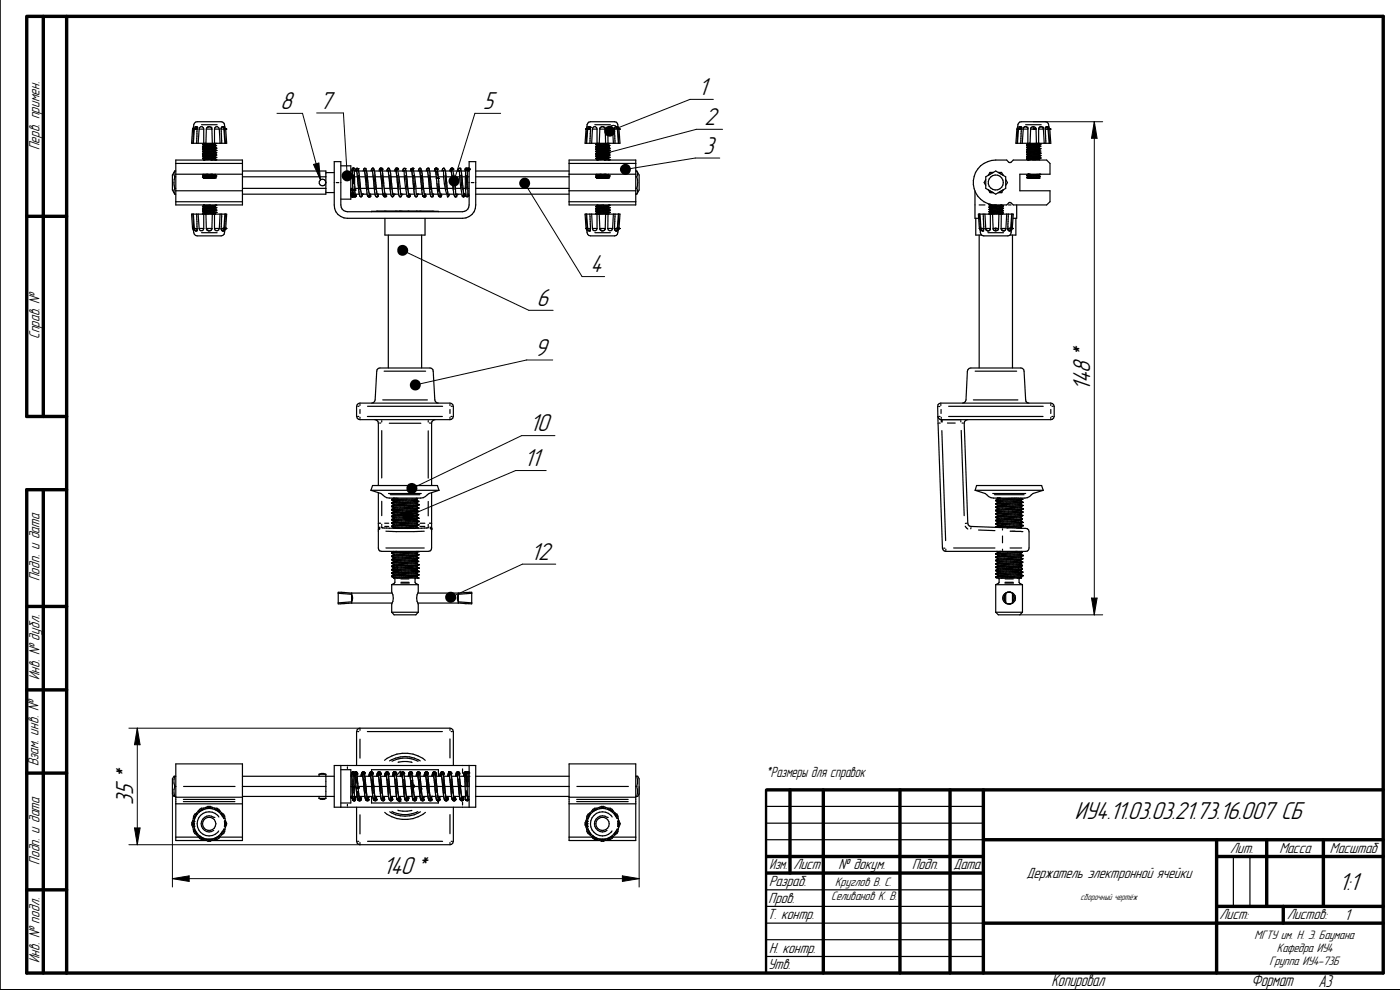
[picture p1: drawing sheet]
<svg xmlns="http://www.w3.org/2000/svg" width="297mm" height="210mm" viewBox="0 0 297 210" stroke-linecap="round" stroke-linejoin="round" font-family="sans-serif">
<defs><g id="words">
<g font-size="4.9">
<text x="59.5" y="23.2">8</text>
<text x="67.9" y="23.1">7</text>
<text x="102.5" y="23.2">5</text>
<text x="148.2" y="20.2">1</text>
<text x="149.5" y="26.5">2</text>
<text x="149.3" y="32.6">3</text>
<text x="125.3" y="57.8">4</text>
<text x="113.9" y="65">6</text>
<text x="113.5" y="75.5">9</text>
<text x="231.3" y="82.8" transform="rotate(-90 231.3 82.8)">148*</text>
<text x="112.4" y="91.5">10</text>
<text x="111.2" y="98.9">11</text>
<text x="112.6" y="118.8">12</text>
<text x="28.2" y="170.7" transform="rotate(-90 28.2 170.7)">35 *</text>
<text x="228" y="173.7">ИУ4.11.03.03.21.73.16.007 СБ</text>
<text x="81.3" y="185.5">140*</text>
<text x="284.1" y="188.8">1:1</text>
</g>
<g font-size="3.4">
<text x="223.1" y="209.2">Копировал</text>
<text x="265.5" y="209.2">Формат</text>
<text x="279.7" y="209.4">A3</text>
</g>
<text font-size="3.2" x="285.2" y="195.2">1</text>
<g font-size="3">
<text x="8.4" y="31.8" transform="rotate(-90 8.4 31.8)">Перв. примен.</text>
<text x="8.4" y="72" transform="rotate(-90 8.4 72)">Справ. №</text>
<text x="8.4" y="123.2" transform="rotate(-90 8.4 123.2)">Подп. и дата</text>
<text x="8.4" y="144.3" transform="rotate(-90 8.4 144.3)">Инв. № дубл.</text>
<text x="8.2" y="162.6" transform="rotate(-90 8.2 162.6)">Взам. инв. №</text>
<text x="8.4" y="183.4" transform="rotate(-90 8.4 183.4)">Подп. и дата</text>
<text x="168.3" y="184.4">Лист</text>
<text x="177.9" y="184.4">№ докум.</text>
<text x="193.5" y="184.4">Подп.</text>
<text x="202.3" y="184.4">Дата</text>
<text x="261" y="180.8">Лит.</text>
<text x="271.4" y="180.8">Масса</text>
<text x="282.2" y="180.8">Масштаб</text>
<text x="163.1" y="191.5">Пров.</text>
<text x="163.2" y="187.9">Разраб.</text>
<text x="217.8" y="186.2">Держатель электронной ячейки</text>
<text x="162.9" y="195">Т. контр.</text>
<text x="258.7" y="195">Лист:</text>
<text x="273" y="195">Листов:</text>
<text x="163.2" y="202.1">Н. контр.</text>
<text x="8.4" y="204.4" transform="rotate(-90 8.4 204.4)">Инв. № подл.</text>
<text x="163" y="205.6">Утв.</text>
</g>
<g font-size="2.9">
<text x="162.4" y="164.8">*Размеры для справок</text>
<text x="163.2" y="184.4">Изм.</text>
</g>
<g font-size="2.5">
<text x="176.3" y="190.9">Селиванов К. В.</text>
<text x="177.2" y="188">Круглов В. С.</text>
<text x="266.2" y="199.2">МГТУ им. Н. Э. Баумана</text>
<text x="270.9" y="201.9">Кафедра ИУ4</text>
<text x="269.3" y="204.7">Группа ИУ4-73Б</text>
</g>
<text font-size="1.8" x="229.3" y="190.9">сборочный чертёж</text>
</g></defs>
<g fill="none" stroke="#000" stroke-width=".72">
<path d="M5.7 3.5v84.8h8.4M9.2 3.5v84.8M14.1 3.5v202.9M293.5 3.5v202.9h-287.8v-102.5h8.4M5.7 45.9h8.4M9.2 103.9v102.5M5.7 128.7h8.4M5.7 146.3h8.4M5.7 164h8.4M162.6 167.6h130.9M167.6 167.6v17.6M174.7 167.6v38.8"/>
<path d="M190.9 167.6v38.8M201.5 167.6v38.8M208.6 167.6v38.8M208.6 178.1h84.9M258.1 178.1v28.3M268.7 178.1v14.2M280.8 178.1v14.2M5.7 188.8h8.4M162.6 181.7h46M162.6 185.2h46M208.6 195.8h84.9M258.1 181.7h35.4"/>
<path d="M258.1 192.3h35.4M272.2 192.3v3.5"/>
</g>
<path d="M5.9 3.5h287.5" fill="none" stroke="#000" stroke-width=".73"/>
<path d="M162.5 167.6v38.8" fill="none" stroke="#000" stroke-width=".36"/>
<g fill="none" stroke="#000" stroke-width=".25">
<path d="M37.1 37.5h.2M37.1 36.3l-.5 .8v3.2l.5 .9M37.1 36.3l-.2 .4 .2 .8M37.1 37.5l-.2 1.2 .2 1.3M37.1 40l-.2 .3 .2 .9M37.1 40h.2M37.1 36.3h.2M37.3 37h14.1M37.3 34h14.1v9.5h-14.1zM37.3 34.7h14.1M40.9 27.4h.1M41 27.4h.1"/>
<path d="M41.1 26.9a.89 .89 0 0 1 .7-1.1h5.1a.83 .83 0 0 1 .8 1.1M41.1 26.9v.5M41.1 26.9l-.2 .5M41.1 27.4l-.2 3M41.2 27.4h.1M41.2 27.4l-.2 3M41.3 27.4h.1M41.4 27h.1M41.4 27.4h.1M41.4 27l-.2 .4M41.4 26.9h.1M41.5 26.9h.1"/>
<path d="M41.5 27.4h.1M41.5 27.4h.3M41.6 27.4h.1M41.7 26.9h.1M41.7 27h.1M41.7 27.1h.1M41.7 27.1l.1 .3M41.8 27.4l-.1 3M42.2 27.4l.4-.5h.3l.3 .5M42.2 27.4h1M42.2 27.4l-.2 3M42.8 26.5h3.3"/>
<path d="M43 37h.1M43 37.5h.1M43 37.6h.1M43 37.1h.1M43 33.7h.1M43 33.2h.1M43 31.6h.1M43 32.1h.1M43 32.6h.1M43 32.7h.1M43 32.2h.1M43 31.7h.1"/>
<path d="M43 31.2h.1M43 30.7h.1M43 33.6h.1M43 33.1h.1M43 30.6h.1M43 31.1v.1M43 32.6v.1M43 37.5v.1M43 37.6l.2 .2M43 37.1l.2 .2M43 33.7l.2 .1M43 33.2l.2 .1"/>
<path d="M43 32.7l.2 .2M43 32.2l.2 .1M43 31.7l.2 .1M43 31.2l.2 .2M43 30.7l.2 .2M43 31.1h.1M43.1 37h-.1M43.2 37.8h.1M43.2 37.3h.1M43.2 33.8h.1M43.2 33.3h.1M43.2 32.9h.1"/>
<path d="M43.2 32.3h.1M43.2 31.8h.1M43.2 31.4h.1M43.2 30.9h.1M43.2 30.5h.1M43.2 32.4h.1M43.2 32h.1M43.2 31.5h.1M43.2 34h.1M43.2 27.4v3M43.2 31.4v.1M43.2 31.8v.2"/>
<path d="M43.2 32.3v.1M43.2 33.3v.1M43.2 33.8v.2M43.2 37.3v.1M43.2 37.4l-.2 .1M43.2 30.9l-.2 .2M43.2 30.5l-.2 .1M43.2 32.9l-.2 .2M43.2 32.4l-.2 .2M43.2 32l-.2 .1M43.2 31.5l-.2 .1M43.2 33.4l-.2 .2"/>
<path d="M43.3 30.4h.1M43.3 31.5h.1M43.3 37.8h.1M43.3 30.4l-.1 .1M43.7 30.4h-.4M43.8 27.4l-.1 3M43.8 27.4h1.2M43.8 37.8h-.5M43.9 37h-.9M43.9 27.1l-.1 .3M44 27h.1M44.7 27l-.5-.1-.2 .1"/>
<path d="M44.7 27h.1M44.7 27l.3 .4M44.8 34h.1M44.9 37l-1.9 .1M45 27.4v3M45.3 31.2h.1M45.4 32.6l-2.1 .2M45.4 32.6h.1M45.4 32.1h.1M45.4 32.1l-2.1 .2M45.5 37l-2.2 .3M45.5 32.7l-2.3 .2"/>
<path d="M45.5 31.2l-2.2 .3M45.5 37.2l-2.3 .2M45.5 30.7l-2.2 .2M45.5 33.6l-2.2 .2M45.5 33.1l-2.2 .2M45.5 31.1l-2.3 .2M45.5 37h.1M45.5 37.2h.1M45.5 33.6h.1M45.5 33.1h.1M45.5 32.6h.1M45.5 32.1h.1"/>
<path d="M45.5 31.1h.1M45.5 30.7h.1M45.5 32.7h.1M45.5 31.2h.1M45.5 31.1l.2-.2-2.7 .3M45.5 30.6l-2.2 .2M45.5 37.7l-1.7 .1M45.5 37.5l-2.2 .3M45.5 33.2l-2.3 .2M45.5 31.6l-2.3 .2M45.5 31.7l-2.2 .3M45.5 37.6l.2 .1"/>
<path d="M45.5 32.2l-2.3 .2M45.5 37.5h.1M45.5 37.7h.1M45.5 31.6h.1M45.5 30.6h.1M45.5 32.2h.1M45.5 31.7h.1M45.5 33.7h.1M45.5 33.2h.1M45.5 27.4h1M45.5 27.4v3M45.5 30.6v.1"/>
<path d="M45.5 31.1v.1M45.5 32.1v.1M45.5 32.6l.3 .3M45.5 37l.3 .3M45.5 37.5v.1M45.5 30.6l.3-.2-2.8 .3M45.5 30.7l.3 .2M45.5 31.2l.3 .2M45.5 31.7l.3 .2M45.5 32.2l.3 .1M45.5 33.7l.3 .1M45.5 33.7l-2.2 .2"/>
<path d="M45.5 27.4l.3-.5h.3l.4 .5M45.6 31.2l.1 .1M45.6 37.7l-1.8 .1M45.7 37.7h.1M45.7 30.4l-2.7 .2M45.7 37h-.2M45.7 37.7l-.2 .1h-2.2M45.7 33.4l-2.7 .3M45.7 32.5l-2.7 .2M45.7 33.4h.1M45.7 32.5h.1M45.7 34h.1"/>
<path d="M45.7 31.4l-2.7 .2M45.7 32.9l-2.7 .2M45.8 32.9l-2.8 .2M45.8 31.5l-2.8 .2M45.8 31.5l-.3 .2M45.8 32.9l-.3 .3 .3 .2M45.8 33.4l-.3 .3M45.8 37.4l-.3 .1M45.8 31.9l-.3 .2M45.8 32.4l-.3 .2M45.8 37.4l-2.8 .2M45.8 37.3h.1"/>
<path d="M45.8 37.4h.1M45.8 33.4h.1M45.8 33.8h.1M45.8 32.9h.1M45.8 31.4h.1M45.8 31.9h.1M45.8 32.3h.1M45.8 32.4h.1M45.8 32h.1M45.8 31.5h.1M45.8 30.9h.1M45.8 37.3l-2.8 .2"/>
<path d="M45.8 33.4l-2.8 .2M45.8 31.9l-2.8 .2M45.8 32.4l-2.8 .2M45.8 33.9l-1 .1M45.8 32l-2.8 .2M45.8 30.4h.1M45.8 33.9h.1M45.8 30.9l-2.8 .2M45.8 31.4v.1M45.8 32.3v.1M45.8 37.3v.1M45.8 33.9l-.1 .1"/>
<path d="M46.5 27.4l.2 3M46.9 27.4l.1 3M46.9 27.4h.6M47 27l-.1 .4M47.1 26.9h.1M47.2 26.9h.1M47.3 26.9h.1M47.4 27h.1M47.4 27l.1 .4M47.5 27.4l.2 3M47.6 27.4h.1M47.6 27.4l.2 3"/>
<path d="M47.7 27.4h.1M47.7 26.9l-.1 .5M47.7 26.9l.2 .5M47.8 27.4h.1M47.9 27.4h.1M47.9 27.3l.2 3.1h-7.5l.3-3.1M51.4 37.5h17.7M51.4 36.3h17.7v4.9h-17.7M51.4 40h17.7M69.1 36.6h1.8M70.9 34.3h1.4v9.2a1.4 1.4 0 0 0 1.4 1.4h24.4a1.4 1.4 0 0 0 1.4-1.4v-9.2h1.4v9.2a2.75 2.75 0 0 1-2.8 2.8h-24.4a2.75 2.75 0 0 1-2.8-2.8zM71.3 38.7h.6"/>
<path d="M72.3 35.2h2.1v7h-2.1M74.4 37.5h.4M74.4 40h.4M74.4 36.3h.4M74.7 35.8h.1M74.7 35.9v.4M74.8 36.1h.1M74.8 36.2l.1 4.9M74.8 35.7l-.1 .1M74.8 35.7h.1M74.9 35.7h.1M75 35.7v.1"/>
<path d="M75 35.7h.1M75 37.1v1.9M75.1 35.8h.1M75.1 35.8l.3 5.7M75.1 36.3h.5M75.2 37.5h.6M75.3 40h.8M75.4 36.2h.1M75.6 35.8v.1M75.6 35.8h.1M75.6 36.1h.1M75.6 36.2h.1"/>
<path d="M75.6 36.1l.6 4.8 .2 .8M75.8 35.7l.1 .1M75.9 35.7l-.3 .1-.2 .4M75.9 35.8l.2 .5M75.9 35.8h.1M76 37.3l.3 2.9M76 37.3h.1M76.1 36.3l.6 4.9M76.1 36.3h1.2M76.2 37.5h1.3M76.5 40h1.2M77.1 36.2h.1"/>
<path d="M77.1 36.2l-.1 .1M77.3 36.1h.1M77.3 36.1v.2M77.3 36.2h.1M77.3 36.3l.7 5.2M77.4 35.7h-.1l-.2 .5M77.5 35.7l.4 1.1 .5 4.7M77.5 35.7h.1M77.7 37.2l.3 3M77.7 36.3h1.3M77.9 37.5h1.3M78.1 40h1.3"/>
<path d="M78.9 35.8l-.2 .5M79 35.7h.1M79 36.2h.1M79 36.1h.1M79 36.2l.6 5M79 35.7h.2l.3 .9 .3 3.4M79.4 37.2l.2 3M79.4 36.3h1.3M79.6 37.5h1.3M79.8 40l.2 1.2M79.8 40h1.3M80.5 35.9h.1"/>
<path d="M80.5 35.9l-.1 .4M80.5 35.8h.1M80.6 35.8h.1M80.6 35.9h.1M80.6 35.7h.1M80.6 36l.1 .2M80.7 36.2h.1M80.7 35.7h.1M80.7 36.2l.5 4.9M80.8 35.7h.1M80.9 35.7h.1M80.9 35.8h.1"/>
<path d="M81 35.9h.1M81 35.8h.1M81 35.8v.1M81 35.9v.1M81 36l.8 5.5M81 37.2l.2 2.5M81.1 36.3h1.2M81.3 37.5h1.2M81.5 40h1.3M82.3 35.8l-.2 .5M82.3 35.7h.1M82.3 36.2h.1"/>
<path d="M82.3 36.1h.1M82.3 36.2v.1M82.3 36.3l.5 3.7M82.3 35.7a1.46 1.46 0 0 1 .6 1.5l.5 4M82.7 37.2l.3 3M82.8 40l.3 1.7M82.8 36.3h1.2M82.9 37.5h1.3M83.2 40h1.2M83.9 35.9h.1M83.9 35.9l-.2 .4M83.9 35.8h.1"/>
<path d="M83.9 35.7h.1M83.9 36h.1M84 36.1v.2M84 36.2h.1M84 35.7h.1M84 36.3l.4 3.7M84.2 35.7h.1M84.3 35.8h.1M84.3 35.9h.1M84.3 35.9l.4 1.8 .3 3.7M84.4 37.2l.3 3M84.4 35.9h.1"/>
<path d="M84.4 40l.3 1.6M84.5 36.3h1.2M84.6 37.5h1.3M84.8 40h1.3M85.4 36.2h.1M85.7 36.2h.1M85.7 36.1l.3 3.7 .4 1.7M85.9 35.7l-.3 .1-.2 .4M85.9 35.7h.1M85.9 35.8l.2 .5 .4 3.7M85.9 35.8h.1M86.1 37.2l.2 3"/>
<path d="M86.1 36.3h1.3M86.3 37.5h1.2M86.5 40l.2 1.2M86.5 40h1.3M87.2 35.9l-.1 .4M87.2 35.9h.1M87.2 35.8h.1M87.2 35.9l.1 .1M87.3 36h.1M87.3 36.1l.1 .2M87.4 36.2h.1M87.4 36.3l.4 3.7"/>
<path d="M87.5 35.7l-.3 .2M87.5 35.7h.1M87.6 35.7h.1M87.6 35.8h.1M87.6 35.8l.1 .2M87.7 35.9l.5 3.6 .1 1.9M87.7 37.2l.3 3M87.8 40l.3 1.6M87.8 36.3h1.2M88 37.5h1.2M88.2 40h1.3M88.8 36.2h.1"/>
<path d="M88.8 36.2v.1M89 35.7l-.2 .5M89 36.2h.1M89 36.1h.1M89 35.7h.1M89 36.3l.7 5.2M89 36.1v.2M89 35.7l.3 .1 .2 .6 .6 5.1M89.4 37.2l.3 3M89.5 36.3h1.2M89.6 37.5h1.3M89.9 40h1.2"/>
<path d="M90.7 36.1h.1M90.7 35.7l-.3 .6M90.7 36.2h.1M90.7 35.7h.1M90.7 36.2l.6 5M90.8 35.7h.1M90.8 35.7a4.9 4.9 0 0 1 .6 2.7l.1 1.6M91.1 37.2l.3 3M91.1 36.3h1.3M91.3 37.5h1.2M91.5 40l.2 1.2M91.5 40h1.3"/>
<path d="M92.2 35.9h.1M92.2 35.8h.1M92.2 36h.1M92.2 35.9v.4M92.3 35.8h.1M92.3 36h.1M92.3 35.7h.1M92.3 36l.3 1.8M92.4 35.7h.1M92.5 35.7h.1M92.6 37.8h.1M92.6 37.8l.2 2.2"/>
<path d="M92.6 36.3l.1 .8M92.6 36.3h.1M92.6 35.8h.1M92.7 35.9h.1M92.7 35.8h.1M92.7 37.8h.1M92.7 37.1h.1M92.8 37.8h.1M92.8 35.9h.1M92.8 35.9l.2 1.9M92.8 40l.2 1.5M92.8 36.3h1.3"/>
<path d="M92.9 39l.1 1.6M92.9 37.8h.1M93 37.8h.1M93 37.5h1.2M93 37.8l.2 2.1M93.2 39.9l.3 1.6M93.2 40h1.2M94 36.2h.1M94 35.7l-.2 .6M94.1 35.7a1.16 1.16 0 0 1 .5 1.3l.4 4.2M94.1 36.2h.1M94.1 35.7h.1"/>
<path d="M94.1 36.1a16.1 16.1 0 0 0 .9 5.7l.3-.6M94.4 37.2l.3 3M94.5 36.3h1.2M94.7 37.5h1.2M94.9 40h1.2M95.5 36.2h.1M95.5 35.9h.1M95.5 35.9v.3M95.6 35.8h.1M95.6 35.9h.1M95.6 36h.1M95.7 35.7h.1"/>
<path d="M95.7 36h.1M95.7 36.1v.2M95.7 36.2h.1M95.7 36.3l.5 4.6 .2 .7M95.8 35.7h.1M95.9 35.7h.1M96 35.8h.1M96 35.9l.4 1.8 .3 3.7M96.1 35.9h.1M96.1 37.2l.3 3M96.1 36.3h1.3M96.3 37.5h1.3"/>
<path d="M96.6 40h1.2M97.1 36.2h.1M97.3 35.8l-.2 .4M97.4 35.7h.1M97.4 36.2h.1M97.5 36.1l.2 3.7 .4 1.9M97.5 35.7h-.1M97.5 35.7h.1M97.6 35.7l.2 .3 .1 .7 .3 3.3M97.6 35.7h.1M97.7 37.2h.1M97.7 37.2l.3 3"/>
<path d="M97.8 36.3h.9M98 37.5h.8M98.2 40l.2 1.2M98.2 40h.6M98.7 35.9h.1M98.7 36l.1 .1M98.7 36h.1M98.7 35.8h.1M98.7 35.7h.1M98.7 35.9l-.1 .4M98.7 35.8v.1M98.8 36.1h.1"/>
<path d="M98.8 35.7h.1M98.8 36.1l-.1 3.7 .2 1.8M98.8 35.7l-.1 .2M98.9 35.7h.1M99 37.3v2.8M99 35.8h.1M99.1 35.9h.1M99.1 35.9l.2 5.5M99.1 36.1h.1M99.1 36.3h.4M99.1 36h.1M99.1 35.8h.1"/>
<path d="M99.1 35.8v.1M99.2 36h.1M99.2 35.7h.1M99.2 37.5h.3M99.2 36.1h.1M99.2 40h.3M99.3 36.1h.1M99.3 35.7h.1M99.3 36.2h.1M99.4 36.1h.1M99.4 35.7h.1M99.4 36.1v.1"/>
<path d="M99.5 35.7h.1M99.5 36h.1M99.5 35.8v.1M99.5 35.9h.1M100 38.7h.5M100.9 37.5h19.8M100.9 40h19.8M100.9 36.3h19.8M120.7 37h14.2M120.7 34h14.2v9.5h-14.2zM120.7 34.7h14.2M124.3 27.4h.1"/>
<path d="M124.4 27.4h.1M124.5 27.4h.1M124.5 26.9l-.2 .5M124.7 27.4h.1M124.7 27.4l-.2 3M124.8 27.4h.1M124.8 27h.1M124.8 27l-.1 .4M124.8 26.9h.1M124.9 27.4h.1M124.9 26.9h.1M125 26.9h.1"/>
<path d="M125 27.4h.1M125.1 27.4h.1M125.1 27.4h.2M125.1 27h.1M125.2 27h.1M125.2 27.1h.1M125.2 27.1l-.1 3.3M125.7 27.4l-.2 3M125.7 27.4l.3-.5h.3l.4 .5M125.7 27.4h1M126.2 26.5h3.3M126.4 37h.1"/>
<path d="M126.4 37.5h.1M126.4 37.6h.1M126.4 37.1h.1M126.4 33.7h.1M126.4 33.2h.1M126.4 31.6h.1M126.4 32.1h.1M126.4 32.6h.1M126.4 32.7h.1M126.4 32.2h.1M126.4 31.7h.1M126.4 31.2h.1"/>
<path d="M126.4 30.7h.1M126.4 33.6h.1M126.4 33.1h.1M126.4 30.6h.1M126.4 30.7l.3 .2M126.4 31.1v.1M126.4 32.6v.1M126.4 37.5v.1M126.4 37.6l.3 .2M126.4 37.1l.3 .2M126.4 33.7l.3 .1M126.4 33.2l.3 .1"/>
<path d="M126.4 32.7l.3 .2M126.4 32.2l.3 .1M126.4 31.7l.3 .1M126.4 31.2l.3 .2M126.4 31.1h.1M126.6 37h-.2M126.7 37.8h.1M126.7 37.3h.1M126.7 33.8h.1M126.7 33.3h.1M126.7 32.9h.1M126.7 32.3h.1"/>
<path d="M126.7 31.8h.1M126.7 31.4h.1M126.7 30.9h.1M126.7 30.5h.1M126.7 32.4h.1M126.7 32h.1M126.7 31.5h.1M126.7 34h.1M126.7 27.4v3M126.7 31.4v.1M126.7 31.8v.2M126.7 32.3v.1"/>
<path d="M126.7 33.3v.1M126.7 33.8v.2M126.7 37.3v.1M126.7 30.5l-.3 .1M126.7 37.4l-.3 .1M126.7 30.9l-.3 .2M126.7 32.9l-.3 .2M126.7 32.4l-.3 .2M126.7 32l-.3 .1M126.7 31.5l-.3 .1M126.7 33.4l-.3 .2M126.7 31.3h.1"/>
<path d="M126.7 30.4v.1M127.2 30.4h-.5M127.3 27.4l-.2 3M127.3 27.4h1.1M127.3 37.8h-.6M127.3 37h-.9M128.1 27a.58 .58 0 0 0-.8 .4M128.2 27h.1M128.2 27l.2 .4M128.2 34h.1M128.4 37l-2 .1M128.4 27.4l.1 3"/>
<path d="M128.9 33.1h.1M128.9 31.1h.1M128.9 31.1l-2.2 .2M128.9 33.1l-2.2 .2M128.9 37h.1M128.9 37.2h.1M128.9 33.6h.1M128.9 30.7h.1M128.9 32.7h.1M128.9 31.2h.1M128.9 31.1l.3-.2-2.8 .3M128.9 33.6l-2.2 .2"/>
<path d="M128.9 37l-2.2 .3M128.9 32.7l-2.2 .2M128.9 31.2l-2.2 .3M128.9 37.2l-2.2 .2M128.9 30.7l-2.2 .2M128.9 32.2l.3 .2M128.9 30.7l.3 .2M128.9 31.2l.3 .2M128.9 31.7l.3 .2M128.9 33.7l.3 .1M128.9 37.5h.1M128.9 37.7h.1"/>
<path d="M128.9 32.6h.1M128.9 32.1h.1M128.9 31.6h.1M128.9 30.6h.1M128.9 32.2h.1M128.9 31.7h.1M128.9 33.7h.1M128.9 33.2h.1M128.9 27.4h1.1M128.9 32.6l.3 .3-.3 .3 .3 .2M128.9 30.6v.1M128.9 31.1v.1"/>
<path d="M128.9 32.1v.1M128.9 37l.3 .3M128.9 37.5v.1M128.9 30.6l-2.2 .2M128.9 37.5l-2.2 .3M128.9 33.2l-2.2 .2M128.9 32.6l-2.2 .2M128.9 31.6l-2.2 .2M128.9 32.1l-2.2 .2M128.9 31.7l-2.2 .3M128.9 37.6l.2 .1M128.9 32.2l-2.2 .2"/>
<path d="M128.9 33.7l-2.2 .2M128.9 27.4l.4-.5h.3l.4 .5M128.9 37.7l-1.6 .1M128.9 27.4l.1 3M129 31.2l.1 .1M129.1 37h-.2M129.1 37.7l-.2 .1h-2.2M129.1 37.7h.1M129.1 30.4l-2.6 .2M129.1 37.7l-1.8 .1M129.2 32.5l-2.8 .2M129.2 32.5h.1"/>
<path d="M129.2 32.9l-2.8 .2M129.2 37.3h.1M129.2 37.4h.1M129.2 34h.1M129.2 32.9h.1M129.2 32.3h.1M129.2 32.4h.1M129.2 32h.1M129.2 37.3l-2.8 .2M129.2 33.4l-2.8 .2M129.2 32.4l-2.8 .2M129.2 33.9l-1 .1"/>
<path d="M129.2 37.4l-2.8 .2M129.2 32l-2.8 .2M129.2 33.4h.1M129.2 33.8h.1M129.2 31.9h.1M129.2 31.5h.1M129.2 30.9h.1M129.2 30.4h.1M129.2 33.9h.1M129.2 31.4l-2.8 .2M129.2 31.9l-2.8 .2M129.2 30.9l-2.8 .2"/>
<path d="M129.2 31.4v.1M129.2 37.3l-.3 .2M129.2 31.5l-.3 .2M129.2 33.4l-.3 .3M129.2 31.9l-.3 .2M129.2 32.4l-.3 .2M129.2 30.4l-.3 .2M129.2 33.4l-2.8 .3M129.2 33.9v.1M129.2 31.5l-2.8 .2M129.2 30.4l-2.8 .3M130 27.4l.1 3"/>
<path d="M130.3 27.4l.2 3M130.3 27.4h.7M130.5 27l-.2 .4M130.5 26.9h.1M130.6 26.9h.1M130.7 26.9h.1M130.8 27h.1M130.9 27l.1 .4M130.9 27h.1M131 27.4l.2 3M131.1 27.4l.2 3M131.1 27.4h.1"/>
<path d="M131.1 26.9a.83 .83 0 0 0-.7-1.1l-5.5 .1-.4 .6-.2 3.9M131.1 26.9v.5M131.1 26.9l.2 .5M131.2 27.4h.1M131.3 27.4h.1M131.3 27.3l.2 3.1h-7.4l.2-3.1M134.9 37.5h.2M134.9 40h.2M134.9 36.3h.2M135.1 36.3l.5 .8v3.2l-.5 .9M135.1 36.3l.2 .8-.2 .4M135.1 37.5l.2 1.2-.2 1.3"/>
<path d="M135.1 40l.2 .8-.2 .4M208 35.2a5.3 5.3 0 0 1 3.2-1.2h2.4l.6 .5 .8-.5h7l.8 .7v2.3h-6.4v3.5h6.4v2.3l-.8 .7h-7l-.8-.6-.6 .6h-2.4a4.8 4.8 0 0 1-4.4-3.1 4.8 4.8 0 0 1 1.2-5.2zM209.1 37.5l2.1-1.2 2.2 1.2v2.5l-2.2 1.2-2.1-1.2zM209.1 38.1l-.3 .6 .3 .6M210 36.6h.7l-1 .6zM211.8 36.6h.7l.4 .6M211.8 36.6l1 .6M213.4 38.1l.3 .6-.3 .6M215.7 27.4h.2M215.9 26.9l-.2 .5M215.9 27.4l-.2 3M216.1 27.4h.1"/>
<path d="M216.1 27.4l-.2 3M216.2 27h.1M216.2 27.4h.1M216.2 27l-.1 .4M216.2 26.9h.1M216.3 26.9h.1M216.3 27.4h.1M216.4 26.9h.1M216.4 27.4h.1M216.5 27.4h.1M216.5 26.9h.1M216.5 27h.1"/>
<path d="M216.6 27h.1M216.6 27.1h.1M216.6 27.4h.1M216.6 27.1l-.1 3.3M217.1 27.4h1M217.1 27.4l-.2 3M217.6 26.5h3.3M217.8 32.2l2.8-.2-.3 .2M217.8 37.3h.1M217.8 33.2h.1M217.8 33.8h.1M217.8 32.8h.1"/>
<path d="M217.8 32.2h.1M217.8 32.3h.1M217.8 31.8h.1M217.8 31.3h.1M217.8 33.7h.1M217.8 37.7l.3 .1h2.3M217.8 30.7v.1M217.8 31.2v.1M217.8 32.7v.1M217.8 37.3l.3 .1M217.8 33.8l.3 .2M217.8 33.3l.3 .1"/>
<path d="M217.8 32.8l.3 .2M217.8 32.3l.3 .2M217.8 31.8l.3 .2M217.8 31.3l.3 .2M217.8 30.8l.3 .2M217.8 37.7h.7M217.8 37.2h.1M217.8 31.7h.1M217.8 32.7h.1M217.8 37.7h.1M217.8 27h-.5l-.2 .4M217.9 27l.2 .2v3.2"/>
<path d="M217.9 27h.1M217.9 30.4l.2 .1M218.1 37.4h.1M218.1 37.5h.1M218.1 34h.1M218.1 33.4h.1M218.1 33h.1M218.1 32.9h.1M218.1 32.5h.1M218.1 32h.1M218.1 31.5h.1M218.1 30.5h.1"/>
<path d="M218.1 31.1h.1M218.1 32.6h.1M218.1 32.1h.1M218.1 33.1h.1M218.1 31h.1M218.1 30.5v.1M218.1 32v.1M218.1 37.4v.1M218.1 37.5l-.3 .2M218.1 31.1l-.3 .1M218.1 32.6l-.3 .1M218.1 32.1l-.3 .1"/>
<path d="M218.1 33.1l-.3 .1M218.1 33.9h.1M218.1 32.4h.1M218.1 37h.1M218.1 33.5h.1M218.3 33.1l-.5 .1M218.3 32.7l-.5 .1M218.3 32.7l.1 .3M218.4 33.7l-.6 .1M218.4 30.4h-.3M218.4 33l-.1 .1M218.4 33l-.3 .1"/>
<path d="M218.4 32.2l-.6 .1M218.4 37l-.6 .2M218.5 37.7l.2 .1M218.5 37.7l2.1-.3-2.8 .3M218.7 37.8h1.6M218.7 27.4h.5M218.7 27.4l-.2 3M219.2 27.4h.1M219.2 26.9l-.4 .1-.1 .4M219.2 26.9v.5M219.2 26.9l.4 .1 .2 .4M219.3 27.4h.1"/>
<path d="M219.4 27.4h.1M219.5 27.4h.1M219.6 27.4h.1M219.6 27.4h.2M219.8 27.4l.1 3M220.1 30.4l-2 .2-.3 .1M220.3 37.2h.1M220.3 33.7h.1M220.3 33.7l-2.2 .2M220.3 37.2l-2.2 .2M220.3 32.7h.1M220.3 32.2h.1"/>
<path d="M220.3 31.8h.1M220.3 31.2h.1M220.3 31.9h.1M220.3 33.4h.1M220.3 33.3h.1M220.3 32.3h.1M220.3 32.8h.1M220.3 30.8h.1M220.3 32.7l-2.2 .2M220.3 32.2l-2.2 .2M220.3 31.8l-2.2 .2M220.3 31.2l-2.2 .3"/>
<path d="M220.3 33.4l-2.1 .1-.4 .2 2.8-.1M220.3 31.9l-2.2 .1M220.3 37.7h.1M220.3 37.8h.1M220.3 37.3h.1M220.3 33.2h.1M220.3 30.9h.1M220.3 32.9h.1M220.3 31.4h.1M220.3 33.8h.1M220.3 30.7h.1M220.3 27.4h1.1"/>
<path d="M220.3 37.7v.1M220.3 33.2l-2.2 .2M220.3 30.9l-2.2 .2M220.3 33.8l-1.2 .2M220.3 32.3l-2.2 .3M220.3 31.4l-2.1 .1-.4 .2M220.3 37.7l-1.6 .1M220.3 37.3l-2.2 .2M220.3 32.9l-1.9 .1M220.3 30.7l-2.2 .3M220.3 31.8l.3 .2-2 .2M220.3 30.8l.3 .2"/>
<path d="M220.3 31.3l.3 .2M220.3 33.3l.3 .2M220.3 32.8l.3 .2-2.3 .1M220.3 37.3l.3 .1M220.3 32.3l.3 .2M220.3 33.8l.3 .2M220.5 30.4l.1 .1M220.6 31.6l-2.8 .2M220.6 33.1l-2.8 .2M220.6 30.6l-2.8 .2M220.6 33.1h.1M220.6 31.6h.1"/>
<path d="M220.6 31.1h.1M220.6 30.6h.1M220.6 27l-.3 .3v3.1M220.6 37l-2.8 .2M220.6 33.5l-2.1 .2M220.6 31l-2.8 .2M220.6 31.1l-2.8 .2M220.6 31.1l-.3 .2M220.6 37l-.3 .2M220.6 37.5l-.3 .2M220.6 30.6l-.3 .1M220.6 26.9h.1"/>
<path d="M220.6 37h.1M220.6 33.5h.1M220.6 33.6h.1M220.6 32.6h.1M220.6 30.5h.1M220.6 31h.1M220.6 31.5l-2.8 .2M220.6 30.5l-2.8 .2M220.6 32.6l-2.3 .1M220.6 33.5l-.3 .3M220.6 31.6l-.3 .1M220.6 31.5h.1"/>
<path d="M220.6 32.5h.1M220.6 33h.1M220.6 32h.1M220.6 32.5l-2.8 .2M220.6 31v.1M220.6 32.5l-.3 .2M220.6 33l-.3 .2M220.6 37l-2.8 .3M221.1 26.9h-.5M221.1 27h.1M221.2 27.1l.2 .3M221.2 27.1h.1"/>
<path d="M221.4 27.4l.1 3M221.7 27.4l.2 3M221.7 27.4h.6M221.8 27.1l-.1 .3M221.9 27h.1M221.9 26.9v.1M222 26.9h.1M222.1 26.9h.1M222.2 26.9h.1M222.2 27h.1M222.2 27l.1 .4M222.2 27.4h.1"/>
<path d="M222.3 27.4h.1M222.3 27.4l.3 3M222.5 27.4h.1M222.5 26.9a.83 .83 0 0 0-.7-1.1l-5.5 .1-.4 .6v.9M222.5 26.9v.5M222.5 26.9l.2 .5M222.5 27.4l.2 3M222.6 27.4h.1M222.7 27.4l.2 3h-7.4l.2-3M222.7 27.4h.1M37.1 41.2h.2M37.3 40.5h14.1"/>
<path d="M37.3 42.8h14.1M40.9 48.5l-.3-3.1h7.5l-.2 3.1M40.9 48.5l.2 .5M40.9 48.5h.1M40.9 45.4l.2 3.1M41 48.5h.1M41 45.4l.2 3.1M41.1 48.5h.1M41.1 49a.89 .89 0 0 0 .7 1h5.1a.83 .83 0 0 0 .8-1M41.1 48.5v.5M41.2 48.5l.2 .4M41.2 48.5h.6"/>
<path d="M41.4 48.9h.1M41.5 49h.1M41.6 49h.1M41.7 48.9h.1M41.7 45.4l.1 3.1M41.8 48.5l-.1 .3M42 45.4l.2 3.1M42.2 48.5h1M42.8 49.4h3.3M43 45.3h.1M43 44.4h.1M43 43.9h.1"/>
<path d="M43 44.3h.1M43 44.7h.1M43 45.3l.1 .1M43 44.4l.2 .1M43 43.9l.2 .1M43 43.8h.1M43.2 43.5h.1M43.2 45h.1M43.2 43.5v.1M43.2 44v.1M43.2 44.5v.1M43.2 45l-.2 .3"/>
<path d="M43.2 45.4v3.1M43.2 43.6l-.2 .3M43.2 44.6l-.2 .2M43.2 44.1l-.2 .2M43.2 48.5l-.3 .4-.6-.1-.1-.3M43.3 45h.1M43.3 45.1h.1M43.3 43.8h-.3M43.7 45.4l.1 3.1M43.8 44.7l-.8 .1 .2 .2M43.8 48.5l.1 .3M43.8 45.2l-.8 .1"/>
<path d="M43.8 44.7l.1 .2M43.8 48.5h1.2M43.9 44.9l-.6 .1M43.9 45l-.6 .1M43.9 45l-.1 .2M43.9 44.9v.1M43.9 48.8h.1M43.9 45.4h-.3M44 45.2l-1 .1M44.5 43.5l-1.3 .1M44.6 43.5l.1 .1M44.7 43.6l-1.2 .1"/>
<path d="M45 48.5a.58 .58 0 0 1-.4 .5 .58 .58 0 0 1-.6-.1M45 45.4v3.1M45.2 44.2l-2.2 .1M45.5 45.3l-1.2 .1M45.5 45.4h-.2M45.5 45.3l.2 .1M45.5 45.3h.1M45.5 43.9h.1M45.5 45.4h.1M45.5 44.7l-1.6 .2M45.5 44.9l-1.6 .1M45.5 43.8v.1"/>
<path d="M45.5 44.2v.2M45.5 44.7v.2M45.5 45.4v3.1M45.5 43.9l-2.3 .2M45.5 44.4l-2.3 .2M45.5 43.8l-2.3 .2M45.5 44.2l-2.3 .3M45.5 43.9l.3 .1M45.5 44.4l.3 .1M45.5 44.9l.3 .1M45.5 48.5h1M45.7 44.1h-.4"/>
<path d="M45.8 44.1l-2.8 .2M45.8 45.1l-.3 .2M45.8 43.6l-.3 .2M45.8 44.1l-.3 .1M45.8 44.6l-.3 .1M45.8 43.5h.1M45.8 44.6h.1M45.8 44.1h.1M45.8 44h.1M45.8 45h.1M45.8 44.5l-2.8 .2M45.8 45l-1.6 .2"/>
<path d="M45.8 43.6h-1.1M45.8 44.6l-2 .1M45.8 45.1h.1M45.8 43.5l-2.8 .3M45.8 44v.1M45.8 45.1l-2 .1M46.5 48.5l-.4 .4-.5-.1-.1-.3M46.7 45.4l-.2 3.1M46.9 48.5h.3M46.9 48.5l.1 .3M47 48.8h.1M47 48.9h.1"/>
<path d="M47 45.4l-.1 3.1M47.1 48.9h.1M47.1 48.5h.1M47.2 49h.1M47.2 48.5h.1M47.3 49h.1M47.3 48.5h.1M47.4 48.9h.1M47.4 48.5h.1M47.5 48.5h.1M47.5 48.5l-.1 .4M47.6 48.5l.1 .5"/>
<path d="M47.6 48.5h.1M47.7 45.4l-.2 3.1M47.8 48.5h.1M47.8 45.4l-.2 3.1M47.9 48.5l-.2 .5M47.9 48.5h.1M69.1 40.9h1.8M74.4 41.2h.1M74.4 40.3h.1M74.4 40.8l.1 .8M74.5 40.2h.1M74.5 40.3h.1"/>
<path d="M74.5 40.4h.1M74.5 41.6h.1M74.5 41.7h.1M74.6 40.2h.1M74.6 41.7h.1M74.6 40.8l.1 .5M74.6 40.4h.1M74.7 40.2h.1M74.7 41.7h.1M74.7 41.8h.1M74.7 40.4h.1M74.8 40.4h.1"/>
<path d="M74.8 41.7h.1M74.8 40.2h.1M74.8 40.3h.1M74.8 41.4h.1M74.8 41.3h.1M74.8 40.6l.1 .9M74.9 40.3h.1M74.9 41.6h.1M74.9 41.6l-.1 .1M74.9 40.4h.1M74.9 41.5h.1M74.9 41.6l.2 .2"/>
<path d="M74.9 41.4v.1M75 40.4h.1M75.1 40.4h.1M75.1 40.8v.5M75.1 41.8h.1M75.2 40.4h.1M75.2 41.7h.1M75.3 40.3h.1M75.3 41.7h.1M75.3 41.2h.9M75.4 41.7h.1M75.4 41.6h.1"/>
<path d="M75.4 41.5h.1M75.4 41.3h.1M75.4 41.2v.3M76.4 41.7h.1M76.7 41.2h.1M76.7 41.4h.1M76.7 41.3h.1M76.7 41.2h1.2M76.9 41.2h.1M76.9 41.2l-.1 .5h-.4M78 41.5h.1M78 41.6h.1"/>
<path d="M78 41.5v.1M78.1 41.7h.1M78.2 41.7h.1M78.2 41.8h.1M78.3 41.7h.1M78.3 41.2h1.3M78.4 41.2h.1M78.4 41.7h.1M78.4 41.5h.1M78.5 41.5h.1M78.5 41.5v.1M78.6 41.2l-.2 .4"/>
<path d="M78.8 44.9h14.2M79.6 41.2l.3 .6M79.9 41.8h.1M79.9 44.8h.1M79.9 44.8h12M80 41.2h.1M80 41.4h.1M80 41.3h.1M80 41.2h1.2M80 41.2v.1M80.1 41.7h.1M80.1 41.7h-.1"/>
<path d="M80.3 41.2l-.2 .4M81.2 41.1h.1M81.2 41.2h.1M81.2 41.1v.2M81.2 41.3l.1 .2M81.3 41.3h.1M81.3 41.5h.1M81.4 41.6h.1M81.4 41.6l.3 .1M81.4 41.3h.1M81.5 41.5h.1M81.5 41.5v.1"/>
<path d="M81.6 41.3h.1M81.6 41.2h.1M81.7 41.2h.1M81.7 41.7h.1M81.7 44.8h.1M81.7 41.2h1.2M81.8 41.7h.1M81.8 41.6h.1M81.9 41.4v.1M81.9 41.2l-.1 .4M82.4 49.9v28.2M83.1 41.7h.1"/>
<path d="M83.4 41.2h.1M83.4 41.4h.1M83.4 41.3h.1M83.4 41.2v.1M83.4 41.2h1.2M83.6 41.2h.1M83.6 41.2l-.2 .5h-.3M84 44.8h.1M84.7 41.6h.1M84.8 44.8h.1M84.8 41.7h.1M84.9 41.7h.1"/>
<path d="M85 41.2h.1M85 41.2h1.2M85 44.8h.1M85.3 41.3h.1M85.3 41.2h.1M85.3 41.3l-.4 .5M86.3 41.5h.1M86.4 41.5h.1M86.4 41.6h.1M86.4 41.7h.1M86.4 41.6v.1M86.5 41.7h.1"/>
<path d="M86.6 41.7h.1M86.6 41.8h.1M86.6 44.8h.1M86.7 41.7h.1M86.7 41.2h.1M86.7 41.2v.2M86.7 41.2h1.2M86.8 41.7h.1M86.8 41.5h.1M86.8 41.4h.1M86.8 41.6h.1M86.9 41.6h.1"/>
<path d="M86.9 41.3h.1M87 41.2l-.1 .4M88.1 41.6h.1M88.1 41.7h.1M88.2 41.7h.1M88.3 41.2h.1M88.3 41.2h1.3M88.4 44.8h.1M88.6 41.2h.1M88.6 41.2l-.1 .4-.2 .2M89.1 44.8h.1M89.5 49.9v28.2"/>
<path d="M89.7 41.5h.1M89.7 41.6h.1M89.8 41.7h.1M89.9 41.7h.1M90 41.8h.1M90 41.7h.1M90 41.2h.1M90 41.2h1.3M90.1 41.7h.1M90.2 41.7h.1M90.2 41.5h.1M90.2 46.3v3.6h-8.5v-3.6"/>
<path d="M90.2 41.5v.1M90.3 41.2l-.1 .4M91.3 41.2l.1 .5h.3M91.7 41.2v.1M91.7 41.2h.1M91.7 41.7h.1M91.7 41.2h1.2M91.7 41.4h.1M91.7 41.3h.1M91.9 44.8h.1M92 41.2l-.3 .5M93 41.5h.1"/>
<path d="M93 41.6h.1M93 41.5l.3 .3M93.1 41.6h.1M93.3 41.8h.1M93.3 41.7h.1M93.4 41.2h.1M93.4 41.7h.1M93.4 41.2h1.3M93.5 41.5h.1M93.6 41.4l-.1 .3M93.6 41.2l-.1 .4M95 41.3h.1"/>
<path d="M95 41.2v.1M95 41.2h1.3M96.4 41.6h.1M96.5 41.7h.1M96.7 41.2h1.3M96.7 41.7h-.1M96.7 41.2h.1M96.7 41.7h.1M97 41.3l-.2 .4M97 41.3h.1M97 41.2h.1M98 41.5h.1"/>
<path d="M98.1 41.7h.1M98.2 41.7h.1M98.3 41.7h.1M98.4 41.2l.1 .3M98.4 41.2h.1M98.4 41.2h.4M98.5 41.5h.1M98.5 41.6h.1M98.6 41.6h.1M98.6 41.5h.1M98.6 41.5l-.3 .3M98.6 41.2h.1"/>
<path d="M98.6 41.2v.3M98.9 41.5l.2 .3 .2-.3M99.3 41.2h.2M99.3 41.5h.1M99.4 41.2l-.1 .4M100.9 41.2h19.8M120.7 40.5h14.2M120.7 42.8h14.2M124.3 48.5l-.2-3.1h7.4l-.2 3.1M124.3 48.5h.1M124.3 45.4l.2 3.1M124.3 48.5l.2 .5"/>
<path d="M124.4 48.5h.1M124.5 45.4l.2 3.1M124.5 48.5h.1M124.5 48.5v.9l.4 .6h5.5a.83 .83 0 0 0 .7-1M124.7 48.5h.6M124.7 48.5l.1 .4M124.8 48.9h.1M124.9 49h.1M125 49h.1M125.1 49h.1M125.1 45.4l.2 3.2-.2 .3M125.5 45.4l.2 3.1"/>
<path d="M125.7 48.5h1M126.2 49.4h3.3M126.4 45.3h.1M126.4 44.4h.1M126.4 43.9h.1M126.4 44.3h.1M126.4 44.7h.1M126.4 45.3l.2 .1M126.4 44.4l.3 .1M126.4 43.9l.3 .1M126.4 43.8h.1M126.7 48.5l-.4 .4-.5-.1-.1-.3"/>
<path d="M126.7 45h.1M126.7 43.5h.1M126.7 43.5l-.3 .4M126.7 44l-.3 .3M126.7 44.5v.1M126.7 45l-.3 .3M126.7 45.4v3.1M126.7 44.6l-.3 .2M126.7 45.1h.1M126.7 43.6h.1M126.8 43.8h-.4M127.2 44.7l-.8 .1 .3 .2"/>
<path d="M127.2 45.2l-.8 .1M127.2 44.7l.1 .2M127.3 48.5h1.1M127.3 48.5l.1 .3M127.3 44.9l-.6 .1M127.3 45l-.6 .1M127.3 45l-.1 .2M127.3 44.9v.1M127.4 48.8h.1M127.4 45.4h-.3l.2 3.1M127.4 45.2l-1 .1M127.9 43.5l-1.2 .1"/>
<path d="M128.1 43.5v.1M128.1 43.6l-1.2 .1M128.4 48.5a.58 .58 0 0 1-.4 .5 .58 .58 0 0 1-.6-.1M128.5 45.4l-.1 3.1M128.6 44.2l-2.2 .1M128.9 44.9l-1.6 .1M128.9 45.3l-1.2 .1M128.9 45.4h-.2M128.9 43.9l.3 .1M128.9 44.4l.3 .1M128.9 44.9l.3 .1M128.9 45.3h.1"/>
<path d="M128.9 43.9h.1M128.9 44.9h.1M128.9 45.4h.1M128.9 44.7l-1.6 .2M128.9 43.9l-2.2 .2M128.9 44.4l-2.2 .2M128.9 43.8l-2.2 .2M128.9 44.2l-2.2 .3M128.9 43.8v.1M128.9 44.2v.2M128.9 44.7v.2M128.9 48.5h1.1"/>
<path d="M128.9 45.3l.2 .1M129 45.4l-.1 3.1M129.2 43.5h.1M129.2 44.6h.1M129.2 44.1h.1M129.2 45h.1M129.2 44.5l-2.8 .2M129.2 45l-1.6 .2M129.2 43.6h-1.1M129.2 44.1h-.5M129.2 44.1l-2.8 .2M129.2 44.6l-2 .1"/>
<path d="M129.2 44h.1M129.2 45.1h.1M129.2 43.5v.1M129.2 44l-.3 .2M129.2 45.1l-.3 .2M129.2 43.6l-.3 .2M129.2 44.6l-.3 .1M129.2 43.6l-2.8 .2M129.2 45.1l-2 .1M130 48.5l-.4 .4-.6-.1-.1-.3M130.1 45.4l-.1 3.1M130.3 48.5h.3"/>
<path d="M130.3 48.5l.1 .3M130.4 48.8h.1M130.5 48.9h.1M130.5 45.4l-.2 3.1M130.6 48.9h.1M130.6 49h.1M130.6 48.5h.1M130.7 49h.1M130.7 48.5h.1M130.8 48.9h.1M130.8 48.5h.1M130.8 48.9l-.1 .1"/>
<path d="M130.9 48.5h.1M131 48.5h.1M131 48.5l-.1 .4M131.1 48.5h.1M131.2 45.4l-.2 3.1M131.2 48.5h.1M131.3 48.5h.1M131.3 45.4l-.2 3.6M131.3 48.5l-.2 .5M134.9 41.2h.2M206.8 40.5v5.8h.8M207 46.3v3.6h1.2"/>
<path d="M207.7 43.5h1.3M207.7 49.9v28.2M207.8 48.5h.1M207.8 45.4l.2 3.1M207.8 48.5l.2 .5M207.9 48.5h.1M207.9 45.4l.2 3.1M208 48.5h.1M208 48.5v.9l.4 .6h5.4a.83 .83 0 0 0 .7-1M208.1 48.5h.1M208.1 48.5l.1 .4M208.2 48.5h.1"/>
<path d="M208.2 48.5h.5M208.2 48.9h.1M208.3 48.9h.1M208.3 49h.1M208.4 49h.1M208.5 49h.1M208.6 45.4l.1 3.2-.2 .3M208.6 48.5h.1M209 45.4l.1 3.1M209.1 48.5l.2 .4M209.1 48.5h1M209.3 48.9h.1"/>
<path d="M209.6 49.4h3.3M209.7 40.3l.3 .6h.7M209.7 40.3l1 .6M209.8 45.4h.1M209.8 43.4h.1M209.8 44.4h.1M209.8 44h.1M209.8 43.5h.1M209.8 43.9h.1M209.8 44.9h.1M209.8 45h.1M209.8 43.9v.1"/>
<path d="M209.8 45l.3 .1M209.8 44.5l.3 .1M209.8 44l.3 .2M209.8 43.5l.3 .1M209.9 44.4h.1M210 43.3l-.2 .1M210.1 45.1h.1M210.1 44.2h.1M210.1 44.6h.1M210.1 43.6h.1M210.1 45.4v3.2l-.3 .4-.5-.1M210.1 44.6v.1"/>
<path d="M210.1 45.1l-.3 .3M210.1 44.7l-.3 .2M210.1 43.7l-.3 .2M210.1 45.2h.1M210.1 43.7h.1M210.1 40.9h.1M210.1 43.3l-.3 .1M210.2 45.2h.1M210.2 45.4h-.2M210.4 43.4l-.6 .1M210.6 45.4l.1 3.1M210.7 48.5l.2 .4 .3 .1"/>
<path d="M210.7 48.5h.2M210.7 48.5h.1M210.9 48.5h.1M211 48.5h.1M211.1 48.5h.1M211.2 48.5h.1M211.2 48.5h.6M211.2 48.5v.5M211.4 43.5l-1.3 .1M211.8 48.5l-.1 .4-.5 .1M211.9 45.4l-.1 3.1M212.2 44.9l-2.1 .2"/>
<path d="M212.2 43.8l-2.3 .1M212.2 44.9h.1M212.2 45h.1M212.3 45l-2.1 .2M212.3 45.4h-.1M212.3 45l.2 .2M212.3 44.9v.1M212.3 44l-2 .2-.5 .2M212.3 44.5l-2.2 .2M212.4 44h.1M212.4 44.5h.1M212.4 45h.1"/>
<path d="M212.4 44.9h.1M212.4 45.4h.1M212.4 43.5h.1M212.4 43.9h.1M212.4 44.4h.1M212.4 40.9h.1M212.4 44.9v.1M212.4 48.5l.1 .3M212.4 43.9l-2.3 .3M212.4 43.5l-2.3 .2M212.4 43.5l.2 .1M212.4 45h-.1"/>
<path d="M212.4 48.5h1M212.4 43.5l.3 .2M212.4 44l.3 .2M212.4 44.5l.3 .2M212.4 45l.2 .1M212.4 45.4v3.1M212.5 45.2h.1M212.5 48.8h.1M212.5 45.2l-2.7 .2M212.5 44.7h.1M212.5 44.7l-.2 .2M212.5 44.7l-2.6 .3"/>
<path d="M212.6 48.9h.1M212.6 45.2l-2.1 .2M212.6 44.7h.1M212.6 43.7h.1M212.6 43.6h.1M212.6 45.2h.1M212.6 44.2l-2.7 .2M212.6 43.7h-.3M212.6 43.7l-2.8 .2M212.7 44.2l-.4 .2-2.2 .2M212.7 43.7l-.3 .2M212.7 44.7l-.3 .2"/>
<path d="M212.7 44.2h.1M212.7 43.7h.1M212.7 43.6h.1M212.7 44.7h.1M212.7 45.1h.1M212.7 43.6v.1M212.7 45.1l-.3 .3M212.7 44.7l-2.9 .2M212.7 44.2l-2.9 .2M212.8 40.3l-.9 .6M212.9 40.3l-.4 .6h-.7M213.4 48.5a.55 .55 0 0 1-.7 .4"/>
<path d="M213.6 45.4l-.2 3.1M213.9 48.8h.1M213.9 48.5h.1M213.9 48.9h.1M213.9 45.4v3.4M214 43.5h.5M214 48.9h.1M214 48.5h.1M214 49h.1M214.2 48.5h.1M214.2 48.9h.1M214.2 48.9l-.1 .1"/>
<path d="M214.3 48.5h.1M214.4 48.5h.1M214.4 48.5l-.1 .4M214.6 48.5h.1M214.6 45.4l-.2 3.1M214.7 45.4l-.2 3.6M214.7 48.5h.1M214.8 48.5l-.3 .5M214.8 48.5h.1M214.8 48.5l.2-3.1h-7.4l.2 3.1M214.8 49.9v28.2M215.5 46.3v3.6h-1.2"/>
<path d="M215.7 43.5v2.8h-.8M81.5 78.7h8.8M206.9 78.7h8.8M75.9 88.3h.2M75.9 86.2h.3M76 85.6l19.5-.1 .3 .1 .4 .6v2.1l-.4 .6-.3 .1h-19.1l-.4-.1-.4-.6v-2.1zM76.4 85.8v.2M76.4 86.9v.8M76.4 88.5v.3M77.9 88.3h16M78 86.2h15.9M79.5 89l.7 .4 .1 .3v13.3"/>
<path d="M80.5 89.7h.3M81 89.2v.3M81 91.4v10M81.2 84.8h9.5M82.6 89.8h6.7M90.8 89.2v.3M90.8 91.4v10M91.1 89.7h.3M92.3 89l-.4 .2-.3 .5v13.3M93 85.5l-.4-.1-.4-.6-.3-6.1-.3-.6h-11h-.3l-.4 .6-.3 6.1-.4 .6-.3 .1M95.5 85.8v.2M95.5 86.9v.8"/>
<path d="M95.5 88.5v.3M95.7 88.3h.2M95.7 86.2h.3M199 88.3l.9 28 .2 .3 .6 .4 17.3-.1 .3-.7v-3.4l-.3-.6-12-.5-.6-.4-.8-21.5v-.4l.7-.4M199.1 86.2h.3M199.2 88.3h.2M199.2 89.7h.3M199.3 85.6l23.6-.1 .4 .1 .3 .6v2.1l-.3 .6-.4 .1h-23.2l-.4-.1-.3-.6-.1-2.1zM199.6 85.8v.2M199.6 86.9v.8M199.7 89.3v.2M199.7 89.3h.1"/>
<path d="M199.7 88.5v.3M199.7 89.5h.1M199.8 91.4l.8 23.3M201 89.7h1.6M201.3 86.2h20M201.3 88.3h20M203.8 89.2v.3M203.9 91.3l.7 18.1M204.1 89.7h.2M206.5 84.8h9.4M218.3 85.5l-.6-.3-.1-.4-.3-6.1-.4-.6h-10.9h-.4l-.4 .6-.3 6.1-.3 .6-.4 .1M222.9 85.8v.2"/>
<path d="M222.9 86.9v.8M222.9 88.5v.3M223.1 88.3h.3M223.2 86.2h.2M78.7 104l.3-1h13.8l.3 1M78.7 104a7.2 7.2 0 0 1 3.3 1.6l7.2 .1a2.78 2.78 0 0 0 1.8-1l2.1-.7M78.7 104h14.4M80.3 112.3h.1M80.3 112.1h.1M80.5 111h.2M80.6 112l-.3 .3M80.6 111.8l-.3 .3"/>
<path d="M81 111.9h.1M81 106.3v3.1M81 111.2v.3M81 111.7v.2M81.6 111h.9M81.6 111.7h.9M81.9 116.2h8.1M82.4 104.7h7M82.8 104.9h6.3M83.1 106h.1M83.1 107.4h.1M83.1 106.7h.1"/>
<path d="M83.1 107.5h.1M83.1 108.2h.1M83.1 109.6h.1M83.1 110.2h.1M83.1 108.1h.1M83.1 110.3h.1M83.1 111h.1M83.1 111.6h.1M83.1 110.9h.1M83.1 117.3h.1M83.1 118h.1M83.1 119.5h.1"/>
<path d="M83.1 106.7l.4 .3M83.1 107.4v.1M83.1 108.1v.1M83.1 108.8l.4 .3M83.1 110.2v.1M83.1 110.9v.1M83.1 111.6v.1M83.1 118v.1M83.1 118.7l.4 .3M83.1 119.4l.4 .3M83.1 106l.4 .3M83.1 109.6l.4 .2"/>
<path d="M83.1 108.2l.4 .2M83.1 107.5l.4 .2M83.1 111.7l.4 .2M83.1 111l.4 .3M83.1 110.3l.4 .2M83.1 117.4l.4 .2M83.1 118.1l.4 .2M83.1 108.8h.1M83.1 118.7h.1M83.1 106l5.5-.2-.3 .1v.2l.4 .2M83.5 107.1h.1M83.5 105.7h.1"/>
<path d="M83.5 107h.1M83.5 106.3h.1M83.5 109.8h.1M83.5 109.1h.1M83.5 108.4h.1M83.5 107.7h.1M83.5 110h.1M83.5 107.9h.1M83.5 111.3h.1M83.5 111.2h.1M83.5 110.5h.1M83.5 110.7h.1"/>
<path d="M83.5 117.8h.1M83.5 117.1h.1M83.5 119.9h.1M83.5 119.7h.1M83.5 119h.1M83.5 118.3h.1M83.5 117.6h.1M83.5 109.3h.1M83.5 111.9h.1M83.5 112h.1M83.5 110l-.4 .2M83.5 109.3l-.4 .3"/>
<path d="M83.5 107.1l-.4 .3M83.5 106.4l-.4 .3M83.5 105.7l-.4 .3M83.5 106.3v.1M83.5 107v.1M83.5 107.7v.2M83.5 108.4v.2M83.5 109.8v.2M83.5 110.5v.2M83.5 111.3v.1M83.5 117.6v.2M83.5 118.3v.1"/>
<path d="M83.5 119v.2M83.5 119.7v.2M83.5 108.6l-.4 .2M83.5 107.9l-.4 .2M83.5 111.4l-.4 .2M83.5 110.7l-.4 .2M83.5 117.8l-.4 .2M83.5 117.1l-.4 .2M83.5 119.9l-.4 .2M83.5 118.4l-.4 .3M83.5 109.2h.1M83.5 117v.1"/>
<path d="M84.2 105.7h-.7M84.2 117l-.7 .1M84.5 105.7l-.3 .2M86.4 105.9l-3.3 .1M87.5 107.4v.2M87.5 107.4l-4 .3M87.5 107.6l-4 .3M87.5 107.7h.1M87.6 107.3l-.1 .1M88.3 106.7l-4.8 .3M88.3 106.7h.1M88.3 117.3l-4.8 .3"/>
<path d="M88.3 117.4l-4.8 .4M88.3 106l-4.8 .3M88.3 106.1l-4.8 .3M88.3 107.4h-.8M88.3 118l-4.8 .3M88.3 108.1l-4.8 .3M88.3 111.1l-4.8 .3M88.3 110.9l-4.8 .3M88.3 109l-4.8 .3M88.3 118.9l-4.8 .3M88.3 111.6l-4.8 .3M88.3 111.8l-4.3 .3"/>
<path d="M88.3 106.1h.1M88.3 107.4h.1M88.3 106.6h.1M88.3 106h.1M88.3 108.1h.1M88.3 109h.1M88.3 111.6h.1M88.3 110.9h.1M88.3 111.8h.1M88.3 111.1h.1M88.3 117.4h.1M88.3 118.9h.1"/>
<path d="M88.3 118h.1M88.3 117.3h.1M88.3 118.8h.1M88.3 118.7h.1M88.3 118.8l.4 .3M88.3 106.8l.4 .2M88.3 107.5l.4 .2M88.3 109.6l.4 .3M88.3 111l.4 .3M88.3 110.4l-4.8 .3M88.3 110.2l-4.8 .3M88.3 119.5l-4.8 .3"/>
<path d="M88.3 109.6l-4.8 .4M88.3 108.8l-4.8 .3M88.3 118.7l-4.8 .3M88.3 118.2l-4.8 .2M88.3 107.5l-.8 .1M88.3 108.2l-4.8 .4M88.3 107.5h.1M88.3 106.8h.1M88.3 109.6h.1M88.3 108.2h.1M88.3 111h.1M88.3 110.4h.1"/>
<path d="M88.3 119.5h.1M88.3 118.2h.1M88.3 108.8v.1l.4 .3M88.3 107.4v.1M88.3 109.5v.1M88.3 110.2l.4 .4M88.3 110.9v.1M88.3 117.3l.4 .3M88.3 119.4l.4 .4M88.3 109.5l.4-.2-5.6 .3M88.3 106.8l-4.7 .3M88.3 119.4l-4.8 .3"/>
<path d="M88.3 109.5l-4.8 .3M88.4 105.7h.2M88.5 117l-5.4 .3M88.7 109.2h.1M88.7 117.6h.1M88.7 119.1h.1M88.7 107.9l-5.6 .3M88.7 117.7l-5.6 .4M88.7 117.1l-5.6 .2M88.7 111.4l-5.6 .3M88.7 109.2l-5.6 .3M88.7 119.1l-5.6 .3 .4-.2"/>
<path d="M88.7 117.6l-5.6 .4M88.7 111.4l-.4 .2v.2l.4 .2-2.3 .1-2.9-.1M88.7 118.4l-5.6 .3M88.7 117.7l-.4 .2v.2l.4 .3M88.7 106.4l-.4 .2v.2M88.7 107.8l-.4 .2v.2l.4 .2M88.7 107.7l-5.6 .4M88.7 108.5l-.4 .3M88.7 118.4l-.4 .3M88.7 107.1l-.4 .3M88.7 109.9l-.4 .3M88.7 110.7l-.4 .2"/>
<path d="M88.7 117l-.4 .3M88.7 119.1l-.4 .3M88.7 119.8l-.4 .3M88.7 111.3l-5.6 .3M88.7 110.6l-5.6 .3M88.7 107l-5.6 .4M88.7 106.3l-5.6 .4M88.7 109.9l-5.6 .3M88.7 119.8l-5.6 .3M88.7 108.5l-5.6 .3M88.7 107.1h.1M88.7 107.7h.1"/>
<path d="M88.7 107h.1M88.7 106.3h.1M88.7 107.8h.1M88.7 108.5h.1M88.7 109.9h.1M88.7 110.7h.1M88.7 111.4h.1M88.7 111.3h.1M88.7 110.6h.1M88.7 117h.1M88.7 117.7h.1M88.7 119.8h.1"/>
<path d="M88.7 118.4h.1M88.7 107.1l-5.6 .3M88.7 106.4l-5.6 .3M88.7 110.7l-5.6 .3M88.7 106.3v.1M88.7 107v.1M88.7 107.7v.1M88.7 110.6v.1M88.7 117.6v.1M88.7 109.9l-5.6 .4M88.7 119.1l-5.6 .4M88.7 119.8l-4.5 .3"/>
<path d="M89.1 111h1M89.1 111.7h1M90 112.7h-8.1M90.8 111.7v.3l-2.9 .1-6.9-.2M90.8 106.4v3M90.8 111.3v.2M91.1 111h.3M91.2 112l.3 .3M91.2 111.8l.3 .3M91.5 112.3h.1M91.5 112.1h.1M91.6 104.5v11.7l-.1 .4-.7 .4h-9.8l-.7-.4v-12.1"/>
<path d="M200.2 116.3h.2M200.7 116.5v.3M202.3 116.2h8.8M204.8 111.6l.5 .6M205.1 111h-.3M206 111.9v.3M206.9 104l2.1 .7a2.52 2.52 0 0 0 1.8 1h6.6a2.55 2.55 0 0 0 1.8-1l2.1-.7M206.9 104h14.4M206.9 104l.3-1h13.8l.3 1M207.6 112.4l3.5 .2M210.6 104.7h7M211 104.9h6.3"/>
<path d="M211.2 119.7l5.7-.4-.7 .3-4.5 .2M211.2 107.6h.1M211.2 108.3h.1M211.2 109h.1M211.2 108.2h.1M211.2 111.8h.1M211.2 117.6h.1M211.2 118.2h.1M211.2 118.9h.1M211.2 109.7l.5 .3M211.2 106.1l.5 .4M211.2 106.8v.1"/>
<path d="M211.2 107.6l.5 .3M211.2 108.2v.2M211.2 109v.1M211.2 110.4l.4 .3M211.2 111.8v.1M211.2 117.5v.1M211.2 118.9v.1M211.2 119.6v.1M211.2 106.9l.5 .3M211.2 109.1l.5 .2M211.2 108.4l.5 .2M211.2 119.7l.5 .2"/>
<path d="M211.2 119l.5 .2M211.2 118.3l.5 .2M211.3 106.2h.1M211.3 108.3h.1M211.3 109.8h.1M211.3 108.2h.1M211.3 110.4h.1M211.3 111.2h.1M211.3 111.8h.1M211.3 111.1h.1M211.3 118.2h.1M211.3 107.6h.1"/>
<path d="M211.3 117.5l-.1 .1M211.3 117.6l.4 .2M211.3 117.5l.4 .2M211.3 109.8l.3 .2M211.5 117l.2 .1M211.5 105.7h.2M211.6 106.4h.1M211.6 105.7h.1M211.6 109.3h.1M211.6 108.6h.1M211.6 111.4h.1M211.6 110.7h.1"/>
<path d="M211.6 111.6h.1M211.6 117.9h.1M211.6 118.5h.1M211.6 117.8h.1M211.6 110h.1M211.6 106.5v.1M211.6 107.2v.1M211.6 105.7l.1 .2M211.6 111.6l-.4 .2M211.6 117.8v.1M211.6 105.7h-.1M211.7 107.3h.1"/>
<path d="M211.7 105.9h.1M211.7 107.2h.1M211.7 106.5h.1M211.7 109.3h.1M211.7 108.6h.1M211.7 107.9h.1M211.7 108h.1M211.7 111.4h.1M211.7 111.5h.1M211.7 110.9h.1M211.7 117.2h.1M211.7 117.9h.1"/>
<path d="M211.7 119.9h.1M211.7 118.5h.1M211.7 117.8h.1M211.7 117.1h.1M211.7 110h.1M211.7 110.1h.1M211.7 110.2h.1M211.7 110.9l-.5 .3 .5 .2M211.7 107.3l-.5 .3M211.7 105.9l-.5 .2M211.7 107.9v.1M211.7 109.3v.1"/>
<path d="M211.7 110.7v.2M211.7 117.1v.1M211.7 118.5v.2M211.7 119.9v.2M211.7 108.6l-.1 .2M211.7 110.2l-.5 .2M211.7 109.4l-.5 .3M211.7 108l-.5 .2M211.7 111.4l-.1 .2M211.7 119.3l-.5 .3M211.7 118.7l-.5 .2M211.7 117.9l-.4 .3"/>
<path d="M211.7 117.7v.2M211.7 105.7h-.2M212 105.7h-.4M212.3 117l-.6 .1M212.7 112.2v.2M212.7 113.7v1.4M212.7 116.5v.3M214.3 116.2h2.4M214.3 112.7l2.5 .1M215.8 117l-4.1 .2M215.8 105.7l-4.1 .2M216.1 105.7l.3 .2"/>
<path d="M216.5 111.8l-2.9 .2M216.5 106.8h.1M216.5 111.8h.1M216.5 106.8l-4.8 .3M216.5 108.2l-4.8 .4M216.5 108.4l-4.6 .3-.7 .3M216.5 118.3l-4.8 .4M216.5 118.2l-4.9 .2M216.5 107h.1M216.5 106.3h.1M216.5 109h.1M216.5 108.2h.1"/>
<path d="M216.5 109.9h.1M216.5 109.1h.1M216.5 108.4h.1M216.5 119h.1M216.5 118.3h.1M216.5 118.2h.1M216.5 108.3h.1M216.5 119.7h.1M216.5 119.6h.1M216.5 119.5h.1M216.5 109l-4.9 .3M216.5 109.1l-4.8 .3"/>
<path d="M216.5 119l-4.8 .3M216.5 107l-4.8 .3M216.5 109.9l-4.8 .3M216.5 106.3l-2.4 .2a4.8 4.8 0 0 0-2.9 .3M216.5 111.9l.2 .2M216.5 107.7h.1M216.5 111h.1M216.5 111.9h.1M216.5 111.3h.1M216.5 111.2h.1M216.5 110.5h.1M216.5 117.6h.1"/>
<path d="M216.5 106.3v-.2l-4.8 .3M216.5 107.5v.2M216.5 109.6v.2l.4 .2M216.5 110.4l.4 .3M216.5 111v.2M216.5 117.4v.2M216.5 118.8v.2l.4 .3M216.5 111.9l-.8 .1M216.5 119.7l-4.8 .4M216.5 118.8l-4.4 .3-.5 .1 .1 .1M216.5 109.6l-4.8 .4M216.5 110.5l-4.8 .3"/>
<path d="M216.5 119.7l.4 .2M216.5 110.4l-4.8 .3M216.5 107.5l-4.8 .3M216.5 107.7l-4.8 .3M216.5 117.6l-4.8 .3M216.5 117.4l-4.8 .3M216.5 111l-4.8 .4M216.5 111.3l-4.8 .2M216.5 106.3l.4 .3M216.5 107l.4 .3M216.5 107.7l.4 .2M216.5 108.4l.4 .2"/>
<path d="M216.5 111.2l.4 .2M216.5 117.6l.4 .2M216.6 105.7l.3 .2M216.7 117l.2 .1M216.8 112.8h.1M216.8 111.5l-5.5 .4M216.8 117.9l-5.6 .3M216.9 108.6l-5.6 .4M216.9 107.2h.1M216.9 106.5h.1M216.9 108h.1M216.9 109.3h.1"/>
<path d="M216.9 108.6h.1M216.9 111.5h.1M216.9 117.9h.1M216.9 119.3h.1M216.9 106.6l-5.7 .3M216.9 108l-5.6 .3M216.9 109.3l-5.7 .4M216.9 119.3l-5.7 .3M216.9 107.2l-5.6 .3M216.9 106.5l-5.7 .3M216.9 117.8l-5.6 .4M216.9 111.5l-5.6 .3"/>
<path d="M216.9 106.6h.1M216.9 107.9h.1M216.9 110.8h.1M216.9 117.8h.1M216.9 118.5h.1M216.9 105.9h.1M216.9 105.9l-5.6 .3M216.9 107.3l-5.6 .3M216.9 105.9l-5.7 .2M216.9 108.7l-5.7 .4M216.9 109.4l-5.6 .4M216.9 110.1l-5.6 .3"/>
<path d="M216.9 110.8l-5.6 .4M216.9 117.2l-5.6 .3M216.9 118.6l-5.7 .4M216.9 107.9v.1M216.9 108.6v.1M216.9 109.3v.1M216.9 110v.1M216.9 110.7v.1M216.9 117.1v.1M216.9 117.8v.1M216.9 118.5v.1M216.9 119.9v.1"/>
<path d="M216.9 110l-5.6 .4M216.9 119.9l-5.7 .4M216.9 118.5l-5.7 .4M216.9 117.1l-5.7 .3 .5-.2M216.9 110.7l-5.6 .4M216.9 106.6l-.4 .2v.2M216.9 108.7l-.4 .2v.2l.4 .2M216.9 111.5l-.4 .3v.1M216.9 117.9l-.4 .2v.2l.4 .2M216.9 107.9l-5.6 .3M216.9 105.9l-.4 .2M216.9 107.3l-.4 .2"/>
<path d="M216.9 108l-.4 .2M216.9 109.4l-.4 .2M216.9 110.1l-.4 .3M216.9 110.8l-.4 .2M216.9 117.2l-.4 .2M216.9 118.6l-.4 .2M71.8 125.9l2.8 .2a1.63 1.63 0 0 1 0 1.6l-2.8 .2M74.6 125.8v2.1h8.6M83.1 122.2h.1M83.1 121.5h.1M83.1 120.8h.1M83.1 120.1h.1"/>
<path d="M83.1 120.2h.1M83.1 120.9h.1M83.1 121.6h.1M83.1 122.3h.1M83.1 129.9h5.6M83.1 124v1.6a2.55 2.55 0 0 1 0 2.5v1.8M83.1 120.1v.1M83.1 120.8v.1M83.1 121.5v.1M83.1 122.2v.1M83.1 122.3l.4 .3M83.1 121.6l.4 .2"/>
<path d="M83.1 120.9l.4 .3M83.1 120.2l.4 .2M83.1 124h5.6M83.2 125.8h-9l-2.4-.2v2.5l2.8-.2M83.5 120.6h.1M83.5 122.6h.1M83.5 121.8h.1M83.5 121.1h.1M83.5 120.4h.1M83.5 122.6h5.2M83.5 122l-.4 .2M83.5 121.3l-.4 .2"/>
<path d="M83.5 120.6l-.4 .2M83.5 120.4v.2M83.5 121.1v.2M83.5 121.8v.2M83.5 122.5h.1M83.6 122.5h.1M83.6 122.6l.2 .2v.7l-.7 .5M84.2 120.1l-1.1 .1M84.2 120.1l.2 .2M84.3 120.6h-.1M84.4 120.5l-.8 .1M84.4 120.3l-.9 .1"/>
<path d="M84.4 120.3v.2M85 123.7h1.8M85 122.8h1.7M85.1 123.5h1.7M88.2 122.6l-.1 .2v.7l.6 .5M88.3 122.2h.1M88.3 121.5h.1M88.3 121.5l-4.8 .3M88.3 122.2l-4.7 .3M88.3 121.6h.1M88.3 120.9l.4 .3M88.3 121.7l.4 .2"/>
<path d="M88.3 122.3l.4 .3M88.3 120.2l.4 .2M88.3 120.8l-4.8 .3M88.3 122.3l-4.1 .3M88.3 120.3l-3.9 .2M88.3 120.1l-3.9 .2M88.3 121.7l-4.8 .3M88.3 122.3h.1M88.3 121.7h.1M88.3 120.9h.1M88.3 120.3h.1M88.3 120.2h.1"/>
<path d="M88.3 120.1h.1M88.3 120.8h.1M88.3 120.1v.1M88.3 120.8v.1M88.3 122.2v.1M88.3 120.9l-4.8 .4M88.6 122l-5.5 .3M88.6 125.8h8.6M88.7 121.2l-5.5 .3M88.7 122.6h.1M88.7 121.2h.1M88.7 122h.1"/>
<path d="M88.7 121.3l-5.6 .3M88.7 120.6l-5.6 .3M88.7 122.6h-.2M88.7 120.5l-5.6 .3M88.7 120.6l-.4 .2M88.7 122l-.4 .2M88.7 129.9l-.5 .5h-4.6l-.5-.5M88.7 121.9l-5.6 .3M88.7 121.9h.1M88.7 120.5h.1M88.7 120.6h.1M88.7 121.3h.1"/>
<path d="M88.7 120.5v.1M88.7 121.2l-.4 .3M88.7 121.9v.1M88.7 124v1.6a2.55 2.55 0 0 0 0 2.5v1.8M97.2 125.8l2.9-.2v2.5l-2.5-.2h-9M97.2 125.8v2.1M100.1 125.9l-2.9 .2a1.63 1.63 0 0 0 0 1.6l2.9 .2M211.2 122.4h.1M211.2 121.7h.1M211.2 121h.1M211.2 124h5.7M211.2 129.9h5.7"/>
<path d="M211.2 120.3l.5 .3M211.2 121l.5 .3M211.2 121.7l.5 .3M211.2 124v5.9M211.3 121.7h.1M211.3 120.4h.1M211.3 121.1h.1M211.3 121.8h.1M211.3 122.5h.1M211.6 122.2h.1M211.6 122h.1M211.6 120.6h.1"/>
<path d="M211.6 122v.2M211.6 121.3l.1 .2M211.7 122.2h.1M211.7 121.5h.1M211.7 120.8h.1M211.7 122h.1M211.7 121.3h.1M211.7 120.6h.1M211.7 122.2l-.5 .2M211.7 121.5l-.5 .2M211.7 120.8l-.5 .2M211.7 120.6v.2"/>
<path d="M211.7 120.1l-.5 .2M211.8 122.6l.2 .2v.7l-.8 .5M212.6 122.6h-.1M213 126.9l.1 .4M213 126.9l.4 .8M213.1 126.4l-.1 .5M213.2 123.7h1.8M213.2 123.5h1.8M213.2 122.8h1.8M213.4 125.9l.4-.3h.5l.5 .3v2l-.5 .2h-.5l-.4-.2zM213.4 126l-.4 .9M214.1 128.1h.1"/>
<path d="M214.1 125.6h.1M214.8 126a1.13 1.13 0 0 1 0 1.7M214.8 126.1a1.12 1.12 0 0 1 0 1.6M216 120.5l-4.3 .3M216 120.3v.2M216 120.3l-4.3 .3M216.1 120.6h.1M216.3 120.1l-.3 .2M216.3 120.1l-5 .3M216.4 122.6l-.2 .2v.7l.7 .5M216.5 122.6h.1M216.5 121.2h.1"/>
<path d="M216.5 121.7h.1M216.5 121h.1M216.5 121.2l-4.8 .3M216.5 121.7l-4.8 .3M216.5 121l-4.8 .3M216.5 122.6h-.7M216.5 121.8h.1M216.5 120.4h.1M216.5 122.4h.1M216.5 120.3v.1M216.5 122.4l.2 .2h-5.2l-.3-.2M216.5 121.8l-4.8 .4"/>
<path d="M216.5 120.4l-.5 .1M216.5 122.4l-3.5 .2M216.5 120.3h-.5M216.5 121.8l.4 .3M216.5 120.4l.4 .2M216.9 122.1h.1M216.9 122.1l-5.6 .3M216.9 121.4h.1M216.9 121.5l-5.6 .3M216.9 120.7l-5.6 .4M216.9 120l-.6 .1M216.9 122.2l-5.6 .3"/>
<path d="M216.9 120.7h.1M216.9 121.3v.2M216.9 124v5.9M216.9 129.9l-.5 .5h-4.6l-.6-.5M216.9 121.4l-5.6 .3M216.9 120.6l-5.6 .4M216.9 120.7l-.4 .2v.2l.4 .2M216.9 121.5l-.4 .2v.1M216.9 120l-.4 .3M216.9 122.1l-.4 .3M75.9 155.2h.2M76.4 154.7v.2"/>
<path d="M76.4 156.8v4M77.9 155.2h16M95.5 154.7v.2M95.5 156.8v4M95.7 155.2h.3M37.1 166.8l-.2 1.4 .2 .8M37.1 164.7l-.2 .7 .2 1.4M37.1 166.8h.2M37.3 170.5h14.1M37.3 169.1h14.1M37.3 177.6h4.8M37.3 164.7h-.4l-.3 .5v3.2l.3 .6h.4"/>
<path d="M38.9 170.1h10.9M38.9 169.6h10.9M38.9 166.8h11M40.9 174.8h.1M40.9 174.8l.2 .5M40.9 174.1l.2 .1M40.9 175.4l.1 .5M40.9 174.1l-.2 .4v.5l.2 .4M41 173.6l.2 .1M41 173.6l-.1 .5M41 174.8h.1M41 175.9l.1 .5 .6 .7"/>
<path d="M41.1 174.8v.5M41.1 174.8h.1M41.1 174.3h.1M41.1 174.2h.1M41.1 175.3h.1M41.1 175.2h.1M41.1 174.3v.5M41.1 174.2l-.2 .6M41.1 175.3l-.2 .1M41.2 175.9l.3 .8 .3 .2M41.2 175.9l.6 1M41.2 175.9h-.2"/>
<path d="M41.7 172.5l.1 .1M41.7 177.1l.3 .4M41.7 172.5l-.6 .6-.1 .5M41.8 172.6l-.6 1.1M41.8 172.6l-.3 .2-.3 .9M41.8 176.9l-.1 .2M42 172.1l-.3 .4M42 177.5l.7 .6h.5M42 172.1l.2 .1M42.2 177.3l1 .6M42.2 177.3h.1M42.2 177.4l.4 .4 .6 .1"/>
<path d="M42.2 177.3l-.2 .2M43.2 171.4v.3M43.2 177.9v.2M43.2 178.1l.5 .1M43.2 171.7h-.4l-.6 .5M43.2 171.4h-.5l-.7 .7M43.2 171.7l-1 .5M43.7 171.3l.4-.2h.5l.4 .2M43.7 171.3l-.5 .1M43.7 171.3l.1 .2M43.8 178.1l-.1 .1M43.8 171.5h1.2"/>
<path d="M43.8 178.3h-6.5v-16.2h14.1v16.2h-6.4M43.8 178.1h1.2M43.8 171.5l.4-.2h.4l.4 .2M45 178.1l-.4 .2h-.4l-.4-.2M45 178.1v.1M45 178.2l-.4 .3h-.5l-.4-.3M45 171.3l.5 .1M45 171.3v.2M45.4 173.4a1.7 1.7 0 0 0-2.7 1.3 1.7 1.7 0 0 0 2.6 1.4M45.4 173.4h.1M45.5 171.7l1 .5M45.5 171.4v.3"/>
<path d="M45.5 177.9v.2M45.5 171.4h.5l.7 .7M45.5 178.1l-.5 .1M45.5 171.7h.6l.4 .5M46.4 173.3a2.54 2.54 0 0 0-3.7-.4 2.54 2.54 0 0 0-.1 3.7 2.54 2.54 0 0 0 3.8-.3M46.5 177.3l-.6 .6h-.4M46.5 172.2h.1M46.5 177.3l-1 .6M46.5 177.3l.2 .2M46.6 177.6h4.8M46.7 172.1l.3 .4M46.7 172.1l-.2 .1"/>
<path d="M46.7 177.5l-.7 .6h-.5M46.9 172.6l.4 .2 .2 .4v.5M46.9 172.6l.6 1.1M46.9 176.9l.1 .2M47 177.1l-.3 .4M47 172.5l-.1 .1M47 172.5l.5 .2 .2 .9M47.2 173.3a3.2 3.2 0 0 0-4.9-1.1 3.2 3.2 0 0 0 0 5 3.2 3.2 0 0 0 4.9-.9M47.5 175.9v.4l-.2 .4-.4 .2M47.5 175.9l-.6 1M47.5 175.9h.2M47.6 174.2l.3 .6"/>
<path d="M47.6 174.2h.1M47.6 175.3h.1M47.6 174.3v1M47.6 175.3l.2 .1M47.7 174.8h.1M47.7 173.6l.1 .5M47.7 173.6l-.2 .1M47.7 175.9l-.2 .9-.5 .3M47.8 174.8h.1M47.8 174.1l-.2 .1M47.8 175.4l-.1 .5M47.8 174.1l.2 .4v.5l-.2 .4"/>
<path d="M47.9 174.8l-.3 .5M47.9 174.8h.1M51.4 169h19.5M51.4 164.7h19.5M51.4 166.8h17.7M67.7 164.3l.5-.2 .9 .2M67.7 169.4h1.4M67.7 164.3v.4M67.7 169v.4M67.7 164.3h1.4M69.1 169.4a1.33 1.33 0 0 1-1.4 0M69.1 164.3v5.1"/>
<path d="M70.9 162.4h30v8.8h-30zM72.3 162.4v8.8M72.3 163.3h2.1v7h-2.1M73.7 162.7v.3M73.7 170.6v.4M74.4 169.1h.1M74.4 169.2h.1M74.4 169h.1M74.4 169h.4M74.4 164.7h.2M74.4 166.8h.3M74.5 169.1h.1"/>
<path d="M74.5 169.2h.1M74.5 169h.1M74.5 169.3h.1M74.5 164.6h.1M74.6 169h.1M74.6 163.9h.1M74.6 164h.1M74.6 164.1h.1M74.6 164.1l-.1 .5M74.6 169.3h.1M74.6 164.2h.1M74.6 163.8h.1"/>
<path d="M74.6 164.3l.1 2.7M74.7 169h.1M74.7 163.8h.1M74.7 169.3h.1M74.7 166.9h.1M74.7 167h.1M74.7 167.1h.1M74.7 167.2l.1 2.3M74.8 169.3h.1M74.8 169h.1M74.8 169.5h.1M74.8 169.6h.1"/>
<path d="M74.8 169.7h.1M74.8 163.8h.1M74.8 169.8h.1M74.9 163.8h.1M74.9 169.8h.1M74.9 165.4v2.8M75 163.8h.1M75 164l.1 .1M75 169.8h.1M75 164h.1M75 163.9h.1M75.1 164.5h.1"/>
<path d="M75.1 169.8h.1M75.1 164.2h.1M75.1 164.7h.2M75.1 164.2l.1 5.2M75.1 164.1h.1M75.1 164.3h.1M75.1 164.3v.1M75.1 164h.1M75.1 167.1h.1M75.1 167h.1M75.1 166.8h.4M75.2 163.9h.1"/>
<path d="M75.2 169.8h.1M75.2 169h.5M75.2 169.1h.1M75.2 169h.1M75.2 164.1h.1M75.2 164.2h.1M75.2 169.7h.1M75.2 169.6h.1M75.2 169.5h.1M75.2 163.8v.1M75.2 169.6v.1M75.3 169.2h.1"/>
<path d="M75.3 169.1h.1M75.3 164.3h.1M75.3 164.5h.1M75.3 163.8h.1M75.3 164.7v-.2l.3 2.6M75.3 164.4v.1M75.3 169l-.1 .5M75.4 163.8h.1M75.5 163.8h.1M75.6 167.1h.1M75.6 163.9h.1M75.6 167.1l.2 2.1"/>
<path d="M75.6 164.8l.1 1.3M75.6 167.2h.1M75.6 164h.1M75.6 164.2h.1M75.6 164.1h.1M75.6 162.4v-7.2l.4-.6 19.5-.1 .6 .3 .1 .4v7.2M75.7 166.1h.1M75.7 164.3h.1M75.7 164.2h.1M75.7 164.3l.3 2.8M75.7 167.2h.1M75.7 164.7h1.3"/>
<path d="M75.8 167.2h.1M75.8 167.9h.1M75.8 169.2h.1M75.8 169.4h.1M75.8 169.3v.1M75.8 169.4l.1 .1M75.8 167.9l.1 1.1M75.9 169.5h.1M75.9 178.5h.2M75.9 167.2h.1M75.9 169.6h.1M75.9 169.7h.1"/>
<path d="M75.9 167.1h.1M75.9 169.8h.1M75.9 166.8h1.3M76 167.1h.1M76 169.8h.1M76 167.1l.2 1.9M76.1 169.8h.1M76.2 169v.2M76.2 169.8h.1M76.2 169h1.2M76.2 169.3h.1M76.2 169.2h.1"/>
<path d="M76.3 169.2h.1M76.3 169.8h.1M76.3 169.5h.1M76.3 169.4h.1M76.3 169.1v.1M76.4 169.8h.1M76.4 169.7h.1M76.4 172.8v4.1M76.4 178.7v.3M76.4 169.6h.1M76.5 169.6h.1M76.5 169.5h.1"/>
<path d="M76.5 169.4h.1M76.5 169.3h.1M76.5 169.3v.1M76.5 169h.1M76.5 169v.2M76.7 164h.1M76.8 163.9h.1M76.8 164l-.2 .7M76.8 164.6h.1M76.9 164.2h.1M76.9 164.3h.1M76.9 163.8h.1"/>
<path d="M76.9 164.5l-.1 .1M76.9 164.4h.1M76.9 164.3v.1M76.9 164.5l.3 2.4M77 163.8h.1M77.1 163.8h.1M77.2 163.9h.1M77.2 163.8h.1M77.2 164h.1M77.2 166.9l.3 2.3M77.3 165.3l.3 3M77.3 164v.1"/>
<path d="M77.3 164h.1M77.3 164.2h.1M77.3 164.2l.3 2.6M77.4 164.7h1.3M77.5 169.2h.1M77.5 169.3v.1M77.5 169.4h.1M77.5 169.5h.1M77.6 169.5h.1M77.6 169.6h.1M77.6 169.7h.1M77.6 169.8h.1"/>
<path d="M77.6 166.8h1.3M77.6 166.8l.3 2.2M77.7 169.8h.1M77.8 169.8h.1M77.9 169h1.2M77.9 169v.2M77.9 169.8h.1M77.9 169.3h.1M77.9 169.2h.1M77.9 169.4h.1M78 169.8h.1M78 178.5h15.9"/>
<path d="M78 169.1l-.1 .1M78 169.7h.1M78.1 169.7h.1M78.1 169.6h.1M78.2 169h.1M78.2 169l-.1 .5M78.3 164.6h.1M78.3 164.7h.1M78.4 164.1l-.1 .5M78.4 164h.1M78.4 163.9h.1M78.5 163.9h.1"/>
<path d="M78.5 164.6h.1M78.5 164.1h.1M78.5 164.2h.1M78.5 163.8h.1M78.5 164.5v.1M78.6 164.3h.1M78.6 164.4h.1M78.6 163.8h.1M78.6 164.3v.1M78.6 164.5h.1M78.6 164.5l.5 4.5M78.6 164.4v.1"/>
<path d="M78.7 163.8h.1M78.8 163.8h.1M78.8 163.9v-.6h14.2v1.4M78.8 169v1.3h14.2v-.5M78.9 163.9h.1M78.9 166.8h.1M78.9 164h.1M79 165.3l.2 3M79 164.1h.1M79 164h.1M79 164.2h.1M79 164.2l.1 .5"/>
<path d="M79.1 164.7h1.2M79.1 164.7l.2 2.2M79.1 169l.1 .4M79.2 169.4h.1M79.2 169.5h.1M79.2 169.6h.1M79.2 169.7h.1M79.3 169.7h.1M79.3 169.8h.1M79.3 166.8h1.3M79.3 166.9l.2 2.3M79.4 169.8h.1"/>
<path d="M79.5 169.8h.1M79.5 169h1.3M79.6 169.8h.1M79.6 169.3h.1M79.6 169.2h.1M79.6 169.5h.1M79.6 169.4h.1M79.6 169.1v.2M79.7 169.8h.1M79.7 169.7h.1M79.8 169.7h.1M79.8 169.6h.1"/>
<path d="M79.9 164.6h.1M79.9 164.7h.1M79.9 169l-.1 .5M80 164.3h.1M80 164.4l-.1 .2M80 164.2h.1M80.1 164h.1M80.1 164.1h.1M80.1 163.9h.1M80.2 163.8h.1M80.2 164.2h.1M80.2 164.3h.1"/>
<path d="M80.2 164.5v.1M80.3 164.3h.1M80.3 164.5h.1M80.3 163.8h.1M80.3 164.4v.1M80.3 164.5l.3 2.4M80.4 163.8h.1M80.5 163.8h.1M80.5 163.9h.1M80.6 164h.1M80.6 167h.1M80.6 167.1l.3 2.3"/>
<path d="M80.6 166.9v.1M80.6 164.1h.1M80.6 165.3l.3 3M80.6 164.2h.1M80.7 164.3h.1M80.7 164.3v.4M80.7 164.7h1.3M80.7 164.7l.3 2.1M80.9 169.4h.1M80.9 169.4v.2M80.9 169.6h.1M80.9 169.7h.1"/>
<path d="M81 169.8h.1M81 166.8h1.2M81 166.8l.2 2.4M81.1 169.8h.1M81.2 169.8h.1M81.2 169h1.2M81.2 169.3h.1M81.2 169.2h.1M81.3 169.2h.1M81.3 169.8h.1M81.3 169.5h.1M81.3 169.4h.1"/>
<path d="M81.3 169.3h.1M81.3 169.1v.1M81.4 169.7h.1M81.4 169.5v.3M81.4 169.5h.1M81.6 169l-.2 .5M81.6 164.7h.1M81.6 172.3a6.9 6.9 0 0 0 8.7 0M81.6 164.5v.2M81.7 164.3h.1M81.7 164.4h.1M81.7 164.3v.1"/>
<path d="M81.7 164.1h.1M81.7 164.2h.1M81.7 164h.1M81.8 163.9h.1M81.9 164.6h.1M81.9 164.2h.1M81.9 163.8h.1M81.9 164.5v.1M81.9 164.3h.1M82 163.8h.1M82 164.4v.3M82 164.7l.4 4.3"/>
<path d="M82.1 163.8h.1M82.2 163.9h.1M82.2 163.8h.1M82.3 164h.1M82.3 164.1h.1M82.3 165.3l.2 3M82.3 164.3h.1M82.3 164.2h.1M82.4 164.4h.1M82.4 164.4v.3M82.4 164.7h1.3M82.4 164.7l.5 4.5"/>
<path d="M82.4 169l.2 .6M82.6 169.6h.1M82.6 169.7h.1M82.6 169.8h.1M82.6 166.8h1.3M82.7 169.8h.1M82.8 169.8h.1M82.8 169h1.3M82.9 169.8h.1M82.9 169.4h.1M82.9 169.3h.1M83 169.2h.1"/>
<path d="M83 169.8h.1M83 169.5h.1M83 169.1l-.1 .2M83.1 169.8h.1M83.1 169.7h.1M83.1 169.6h.1M83.1 169.5h.1M83.1 172.1a5.9 5.9 0 0 0 5.5 .1M83.2 161.5a5.8 5.8 0 0 1 5.5 0M83.2 169l-.1 .5M83.3 164.6h.1M83.4 164.1l-.1 .5"/>
<path d="M83.4 164h.1M83.4 164.1h.1M83.4 163.9h.1M83.5 163.9h.1M83.5 164.5h.1M83.5 163.8h.1M83.6 164.2h.1M83.6 164.3h.1M83.6 163.8h.1M83.6 164.5h-.1M83.6 164.4h.1M83.6 164.3v.1"/>
<path d="M83.6 164.4l.1 .3M83.7 163.8h.1M83.7 164.7l.5 4.7M83.8 163.8h.1M83.9 163.9h.1M83.9 165.3l.3 3M83.9 165.3h.1M83.9 164h.1M83.9 164v.1M84 164.1h.1M84 164.1l.1 .5M84.1 164.6l.8-1v1.1"/>
<path d="M84.1 164.7h1.2M84.1 164.6l.5 4.7M84.2 169.4h.1M84.2 169.5h.1M84.2 169.6h.1M84.3 169.7h.1M84.3 169.8h.1M84.3 166.8h1.3M84.4 169.8h.1M84.4 171.9a5.3 5.3 0 0 0 3 0M84.5 161.7a5.5 5.5 0 0 1 2.9 .1M84.5 169.8h.1"/>
<path d="M84.5 169h1.3M84.6 169.8h.1M84.6 169.2h.1M84.6 169.5h.1M84.6 169.4h.1M84.6 169.3h.1M84.7 169.8h.1M84.7 169.1l-.1 .1M84.8 169.7h.1M84.8 169.6h.1M84.8 169.5h.1M84.9 169l-.1 .4 .2 .5-.2 .2-.2-.3"/>
<path d="M85 164.3v.4M85 164.1h.1M85 164.2h.1M85 164.1v.1M85.1 164h.1M85.1 163.9h.1M85.2 163.8h.1M85.2 164.6h.1M85.2 164.2h.1M85.2 164.5v.1M85.3 164.3h.1M85.3 163.8h.1"/>
<path d="M85.3 164.4l.5 4.8M85.4 163.8h.1M85.5 163.8h.1M85.6 163.9h.1M85.6 164h.1M85.6 164.1h.1M85.6 164.1l.6 5.1M85.6 165.3l.3 3M85.8 164.7h1.2M85.8 169.2h.1M85.9 169.4h.1M85.9 169.5h.1"/>
<path d="M85.9 169.3v.1M85.9 169.6h.1M85.9 169.7h.1M86 169.8h.1M86 166.8h1.2M86.1 169.8h.1M86.2 169.8h.1M86.2 169h1.3M86.2 169.1h.1M86.3 169.2h.1M86.3 169.3h.1M86.3 169.8h.1"/>
<path d="M86.3 169.5h.1M86.3 169.4h.1M86.3 169.1v.1M86.4 169.8h.1M86.4 169.7h.1M86.4 169.6h.1M86.5 169.5h.1M86.5 169.5v.1M86.5 169.4h.1M86.5 169.3h.1M86.6 169.2h.1M86.6 169v.1"/>
<path d="M86.6 169.2h-.1M86.6 164.6h.1M86.7 164.6h.1M86.7 164.2v.4M86.7 164h.1M86.7 164.1h.1M86.8 163.9h.1M86.8 164h.1M86.9 164.1h.1M86.9 163.8h.1M86.9 164.3h.1M86.9 164.2h.1"/>
<path d="M86.9 164.5v.1M86.9 164.2l.6 5.1M87 164.1h.1M87 164h.1M87 163.8h.1M87.1 163.8h.1M87.1 163.8v.2M87.1 164h.1M87.2 163.8h.1M87.2 164h.1M87.2 163.9h.1M87.3 164v.1"/>
<path d="M87.3 164.1h.1M87.3 164h.1M87.3 165.6l.3 2.7M87.3 165.6h.1M87.3 164.2h.1M87.3 164.2l.1 .2M87.4 164.5h.1M87.4 164.5l.2 2M87.4 164.7h1.3M87.5 169.3h.1M87.5 169.5h.1M87.5 169.4v.1"/>
<path d="M87.6 169.5h.1M87.6 169.6h.1M87.6 166.8h.1M87.6 166.7h.1M87.6 166.5h.1M87.6 169.7h.1M87.6 166.5v.1M87.7 167h.1M87.7 166.9h.1M87.7 169.8h.1M87.7 166.8h1.2M87.7 166.9l.2 2.3"/>
<path d="M87.8 169.8h.1M87.9 169.8h.1M87.9 169h1.2M87.9 169.3h.1M87.9 169.2h.1M88 169.2h.1M88 169.8h.1M88 169.5h.1M88 169.4h.1M88 169.3h.1M88 169.1v.1M88.1 169.8h.1"/>
<path d="M88.1 169.7h.1M88.1 169.6h.1M88.2 169.5h.1M88.2 169.4h.1M88.2 169.3h.1M88.2 169.3v.1M88.3 169h.1M88.3 169l-.1 .2M88.4 164h.1M88.4 164l-.1 .7M88.5 163.9h.1M88.5 163.8h.1"/>
<path d="M88.6 164.6h.1M88.6 164.2h.1M88.6 163.8h.1M88.6 164.5v.1M88.6 164.3h.1M88.6 164.3v.1M88.6 164.4h.1M88.6 164.5l.6 4.7M88.7 163.8h.1M88.9 163.9h.1M88.9 163.8h.1M88.9 164h.1"/>
<path d="M89 164.1h.1M89 164h.1M89 165.3l.2 3M89 164.1v.1M89 164.2h.1M89 164.2l.1 .5M89.1 164.7h1.2M89.1 164.7l.5 4.5M89.2 169.2h.1M89.2 161.4a6.2 6.2 0 0 0-6.6 0M89.2 172.2a6.2 6.2 0 0 1-6.5 0M89.2 169.4h.1"/>
<path d="M89.2 169.5h.1M89.2 169.3v.1M89.3 169.6h.1M89.3 169.7h.1M89.3 166.8h1.3M89.4 167.3h.1M89.4 169.8h.1M89.5 169.8h.1M89.5 169h1.3M89.6 169.8h.1M89.6 169.4h.1M89.6 169.3h.1"/>
<path d="M89.6 169.2h.1M89.7 169.2h.1M89.7 169.8h.1M89.7 169.1v.1M89.7 169.7h.1M89.8 169.7h.1M89.8 169.6h.1M89.8 169.5h.1M89.9 169h.1M89.9 169l-.1 .5M90 164.7h.1M90 164.1h.1"/>
<path d="M90 164.2v.5M90.1 164h.1M90.1 164.1h.1M90.1 163.9h.1M90.2 163.9h.1M90.2 164.5h.1M90.2 163.8h.1M90.2 161.3a6.9 6.9 0 0 0-8.6 0M90.3 164.1h.1M90.3 164.2h.1M90.3 164.3h.1M90.3 163.8h.1"/>
<path d="M90.3 164.5h-.1M90.3 164.5h.1M90.3 164.4l.3 2.3M90.4 163.8h.1M90.5 163.8h.1M90.6 163.9h.1M90.6 163.8h.1M90.6 166.7h.1M90.6 166.8h.1M90.6 164h.1M90.6 166.9h.1M90.6 166.8l.3 2.6"/>
<path d="M90.6 165.3l.3 3M90.6 165.3h.1M90.6 164.1h.1M90.7 164.2l.1 .5M90.7 164.2h.1M90.7 164.1h.1M90.8 164.7l.2 2.2M90.8 164.7h1.2M90.9 169.4h.1M90.9 169.5h.1M90.9 169.6h.1M90.9 169.7h.1"/>
<path d="M91 169.7h.1M91 169.8h.1M91 166.8h1.2M91 166.9l.3 2.3M91.1 169.8h.1M91.2 169.8h.1M91.2 169h1.3M91.3 169.8h.1M91.3 169.3h.1M91.3 169.2h.1M91.3 169.2v.1M91.3 169.5h.1"/>
<path d="M91.3 169.4h.1M91.4 169.8h.1M91.4 169.1l-.1 .1M91.4 169.7h.1M91.4 169.6h.1M91.5 169.6h.1M91.5 169.5h.1M91.6 169h.1M91.6 169l-.1 .5M91.7 164.6h.1M91.7 164.3v.3M91.7 164.1h.1"/>
<path d="M91.7 164.2h.1M91.7 164.1v.1M91.8 164h.1M91.8 163.9h.1M91.9 163.9h.1M91.9 164.6h.1M91.9 164.2h.1M91.9 163.8h.1M91.9 164.5v.1M91.9 164.3h.1M92 164.4h.1M92 163.8h.1"/>
<path d="M92 164.5l.5 4.5M92.1 163.8h.1M92.2 163.8h.1M92.2 163.9h.1M92.3 164h.1M92.3 165.3l.3 2.8M92.3 164.1h.1M92.4 164.3v.1M92.4 164.3h.1M92.4 164.2h.1M92.4 164.2v.1M92.4 164.5h.1"/>
<path d="M92.4 164.5l.1 .2M92.5 164.7h1.2M92.5 164.7l.2 2.1M92.5 169l.1 .6M92.6 169.6h.1M92.6 169.7h.1M92.7 166.8l.2 2.2M92.7 169.7h.1M92.7 169.8h.1M92.7 166.8h1.2M92.8 169.7h.1M92.8 169.8h.1"/>
<path d="M92.8 169.7v.1M92.9 169l.1 .3M92.9 169.8h.1M92.9 169h1.2M92.9 169.7h.1M93 169.8h.1M93 169.4h.1M93 169.4v.1M93 169.5v.1M93 169.2h.1M93 169.5h.1M93 169.1v.1"/>
<path d="M93.1 169.7h.1M93.1 169.6h.1M93.2 169.6h.1M93.2 169.5h.1M93.3 169h.1M93.3 169l-.1 .5M93.3 164.6h.1M93.3 164.3h.1M93.3 164.5h.1M93.3 164.4v.1M93.3 164.5v.1M93.4 164.1h.1"/>
<path d="M93.4 164.2h.1M93.4 164.3h.1M93.4 164h.1M93.5 163.9h.1M93.6 164.5h.1M93.6 163.8h.1M93.6 164.2h.1M93.6 164.3h.1M93.6 164.4l.3 2.4M93.7 163.8h.1M93.8 163.8h.1M93.9 163.8h.1"/>
<path d="M93.9 163.9h.1M93.9 164h.1M93.9 166.8l.2 2.2M94 165.3l.3 3M94 164.1h.1M94 164h.1M94 164.2h.1M94.1 164.3h.1M94.1 164.3v.4M94.1 164.7l.3 2.1M94.1 164.7h1.3M94.1 169l.1 .5"/>
<path d="M94.2 169.5h.1M94.3 169.6h.1M94.3 169.5v.1M94.3 169.7h.1M94.4 169.8h.1M94.4 166.8h1.2M94.4 166.8l.2 2.4M94.5 169.8h.1M94.6 169.8h.1M94.6 169h1.2M94.6 169.3h.1M94.7 169.2h.1"/>
<path d="M94.7 169.8h.1M94.7 169.5h.1M94.7 169.4h.1M94.7 169.3h.1M94.7 169.1v.1M94.8 169.7h.1M94.8 169.6h.1M94.8 169.5h.1M94.9 169.5h.1M94.9 169.4h.1M94.9 169.2h.1M94.9 169.2v.1"/>
<path d="M95 169l-.1 .1M95 164.6h.1M95.1 164.1h.1M95.1 164.1l-.1 .5M95.1 164h.1M95.2 163.9h.1M95.2 163.8h.1M95.2 164.5h.1M95.2 164.2h.1M95.3 164.2h.1M95.3 164.3h.1M95.3 164.4h.1"/>
<path d="M95.3 164.3l.1 .4M95.3 163.8h.1M95.4 163.8h.1M95.4 164.7l.4 4.3M95.5 163.8h.1M95.5 172.8v4.1M95.5 178.7v.3M95.5 163.9h.1M95.6 163.9h.1M95.6 164h.1M95.7 164.1l.5 4.9M95.7 164.1h.1"/>
<path d="M95.7 165.3l.2 3M95.7 178.5h.3M95.8 164.7h1.2M95.8 169l.1 .3M95.9 169.3h.1M95.9 169.4h.1M95.9 169.5h.1M95.9 169.3v.1M96 169.6h.1M96 169.7h.1M96 169.8h.1M96 166.8h1.2"/>
<path d="M96.1 169.8h.1M96.2 171.2v7.3l-.4 .6-.3 .1-19.5-.1-.4-.6v-7.3M96.2 169l.1 .3M96.2 169.8h.1M96.2 169h1.3M96.3 169.8h.1M96.3 169.4h.1M96.3 169.3h.1M96.4 169.2h.1M96.4 169.8h.1M96.4 169.5h.1M96.4 169.4h.1"/>
<path d="M96.4 169.1v.1M96.4 169.7h.1M96.5 169.7h.1M96.5 169.6h.1M96.5 169.5h.1M96.6 169v.4M96.7 164.2h.1M96.7 164.3l-.1 .4M96.8 164h.1M96.8 164.1h.1M96.8 164.1l-.1 .1M96.8 163.9h.1"/>
<path d="M96.9 163.9h.1M96.9 164.6h.1M96.9 163.8h.1M96.9 164.5v.1M96.9 164.5h.1M96.9 164.2h.1M96.9 164.3h.1M97 163.8h.1M97 164.3h.1M97 164.4h.1M97 164.3v.1M97 164.5l.5 4.8"/>
<path d="M97.1 163.8h.1M97.2 163.8h.1M97.2 163.9h.1M97.3 164h.1M97.3 165.3l.3 3M97.3 164l.1 .1M97.3 165.3h.1M97.4 164.2l.1 .5M97.4 164.2h.1M97.5 164.7l.2 2.1M97.5 164.7h1.1M97.5 169.3h.1"/>
<path d="M97.5 169.3l.1 .1M97.6 169.4h.1M97.6 169.5h.1M97.6 169.6h.1M97.7 169.7h.1M97.7 166.7h.1M97.7 169.8h.1M97.7 166.8h.1M97.7 166.8l.2 2.3M97.8 169.8h.1M97.9 169.8h.1M97.9 169h.8"/>
<path d="M98 169.8h.1M98 169.2h.1M98 169.1h.1M98 169.1v.2M98 169.5h.1M98 169.4h.1M98 169.1v.1M98.1 169.7h.1M98.1 163.1v.9M98.1 170.2v.6M98.2 169.6h.1M98.2 169.5h.1"/>
<path d="M98.2 169.4h.1M98.3 169.2h.1M98.3 169.2l-.1 .2M98.3 169v.2M98.3 169h.1M98.3 164.6h.1M98.3 164.7h.1M98.4 164.3h.1M98.4 164.2l-.1 .4M98.4 164h.1M98.4 164.1h.1M98.5 163.9h.1"/>
<path d="M98.5 164h.1M98.6 164.1h.1M98.6 164.2h.1M98.6 164.3h.1M98.6 164.4h.1M98.6 163.8h.1M98.6 164.3v.1M98.6 164.6v.1M98.6 164.5h.1M98.6 164.5l.2 5.2M98.7 163.8h.1M98.8 169.6h.1"/>
<path d="M98.8 169.7h.1M98.8 163.8h.1M98.8 164.7h.1M98.8 169.8h.1M98.8 164.7v1.2M98.9 169.8h.1M98.9 163.9h.1M98.9 163.9v.1M98.9 164.1l.1 .1M98.9 164.1h.1M98.9 164h.1M98.9 167.7v1.2"/>
<path d="M99 164h.1M99 164.1h.1M99 169.8h.1M99 164.2l.1 2.6M99 164.7h.1M99 163.9h.1M99 164l.1 2.8M99.1 163.8h.1M99.1 169.8h.1M99.1 166.8l.1 2.8M99.1 169h.4M99.2 163.8h.1"/>
<path d="M99.2 169.8h.1M99.2 169.7h.1M99.2 169.6h.1M99.2 169.5h.1M99.3 163.8h.1M99.3 164.7v1.2M99.3 169l-.1 .5M99.4 163.8h.1M99.4 163.9h.1M99.4 164l.1 2.8h-1.8M99.4 164h.1M99.5 164.7h.1"/>
<path d="M99.5 162.4v8.8M100.9 169h19.8M100.9 164.7h19.8M100.9 166.8h19.8M120.7 170.5h14.2M120.7 169.1h14.2M120.7 177.6h4.9M122.3 170.1h11M122.3 169.6h11M122.4 166.8h10.9M124.3 174.1l-.2 .4v.5l.2 .4M124.3 174.8h.1"/>
<path d="M124.3 174.1l.2 .1M124.3 175.4l.2 .5M124.3 174.8l.2 .5M124.4 174.8h.1M124.5 173.6l.2 .1M124.5 173.6l-.2 .5M124.5 175.9v.5l.6 .7M124.5 174.8h.1M124.5 174.8a3.3 3.3 0 0 0 2.5 3.1 3.3 3.3 0 0 0 3.7-1.6M124.5 174.3h.1M124.5 174.2h.1M124.5 175.3h.1"/>
<path d="M124.5 175.2h.1M124.5 174.3v1M124.5 174.2l-.2 .6M124.5 175.3l-.2 .1M124.7 175.9l.6 1M124.7 175.9h-.2M124.7 175.9v.4l.6 .6M125.1 172.5l.2 .1M125.1 177.1l.4 .4M125.1 172.5l-.6 .6v.5M125.3 172.6l-.6 .6v.5M125.3 176.9l-.2 .2"/>
<path d="M125.3 172.6l-.6 1.1M125.5 177.5l.7 .6h.5M125.5 172.1l.2 .1M125.5 172.1l-.4 .4M125.7 177.3l-.2 .2M125.7 177.3h.1M125.7 177.4l.3 .4 .7 .1M125.7 177.3l1 .6M126.7 171.7l-1 .5M126.7 171.4l-.5 .1-.7 .6M126.7 171.7l-.8 .2-.2 .3M126.7 171.4v.3"/>
<path d="M126.7 177.9v.2M126.7 178.1l.4 .1M127.1 171.3l1-.2 .4 .2M127.1 171.3l.2 .2M127.1 171.3l-.4 .1M127.2 178.3h-6.5v-16.2h14.2v16.2h-6.5M127.3 178.1l-.2 .1M127.3 178.1h1.1M127.3 171.5l.3-.2h.4l.4 .2M127.3 171.5h1.1M128.4 178.1l.1 .1M128.4 178.1l-.4 .2h-.4l-.3-.2"/>
<path d="M128.5 178.2l-.4 .3h-.5l-.5-.3M128.5 171.3l.5 .1M128.5 171.3l-.1 .2M128.8 173.4a1.7 1.7 0 0 0-2.7 1.3 1.7 1.7 0 0 0 2.7 1.4M128.8 173.4h.1M128.9 171.7l1.1 .5M128.9 171.7h.7l.3 .5M128.9 177.9l.1 .2M129 171.4l-.1 .3M129 178.1l-.5 .1M129 171.4h.5l.6 .7M129.9 173.3a2.54 2.54 0 0 0-3.8-.4 2.54 2.54 0 0 0 0 3.7 2.54 2.54 0 0 0 3.7-.3"/>
<path d="M130 177.3l-.6 .6h-.5M130 172.2h.1M130 177.3l-1.1 .6M130 177.3l.1 .2M130 177.6h4.9M130.1 172.1l-.1 .1M130.1 177.5l-.6 .6h-.5M130.1 172.1l.4 .4M130.3 176.9l.2 .2M130.3 172.6l.4 .2 .2 .4v.5M130.3 172.6l.6 1.1M130.5 172.5l.4 .2 .2 .9"/>
<path d="M130.5 177.1l-.4 .4M130.5 172.5l-.2 .1M130.7 173.3a3.2 3.2 0 0 0-3.7-1.7 3.2 3.2 0 0 0-2.5 3.2M130.9 175.9v.4l-.2 .4-.4 .2M130.9 175.9l-.6 1M130.9 175.9h.2M131.1 174.2h.1M131.1 175.3h.1M131.1 174.3v1M131.1 174.2l.2 .6M131.1 174.8h.1M131.1 173.6l.2 .5"/>
<path d="M131.1 173.6l-.2 .1M131.1 175.9l-.2 .9-.4 .3M131.2 174.8h.1M131.3 174.8h.1M131.3 174.1l.2 .4v.5l-.2 .4M131.3 175.4l-.2 .5M131.3 174.1l-.2 .1M131.3 174.8l-.2 .5 .2 .1M134.9 164.7h.4l.3 .5v3.2l-.3 .6h-.4M134.9 166.8h.2M135.1 166.8l.2 .7-.2 1.5M135.1 164.7l.2 1.4-.2 .7"/>
<path d="M162.6 171.1h46M162.6 174.6h46M162.6 178.1h46M162.6 188.8h46M162.6 192.3h46M162.6 195.8h46M162.6 199.3h46M261.7 181.7v10.6M265.2 181.7v10.6M162.6 202.9h46"/>
<circle cx="68.4" cy="38.7" r=".7"/>
<circle cx="211.3" cy="38.7" r="1.59"/>
<circle cx="214.1" cy="126.8" r="1.3"/>
<circle cx="44.4" cy="174.8" r="1.42"/>
<circle cx="127.8" cy="174.8" r="1.41"/>
</g>
<path d="M0 0v210h297" fill="none" stroke="#000" stroke-width=".34"/>
<g fill="none" stroke="#000" stroke-width=".21">
<path d="M58.8 24h5.4l3.8 14.1M66.5 34.9l1.1-.3 .4 3.5zM67.2 24h5.7l.8 13.3M106.2 24h-5.4l-4.5 14.4M111.3 38.9l12.2 19.8h4.8M129.5 26.8a.9 .9 0 0 1 1.5 .6M151.3 21.1h-4.9l-17 6.7M152.7 33.5h-5.2l-14.8 2.4M153.3 27.4h-5.6l-19.8 5.3M219.2 25.8h14.7M232.2 25.8l.5 3.5h-1.1zM232.2 25.8v104.6"/>
<path d="M85.4 53.1l26.8 12.7h5.1M117.3 76.4h-5.6l-23.6 5.3M115.9 99.8h-6.5l-22.8 9.7M117.7 92.4h-7l-23.3 11.2M117.9 119.7h-7.1l-15.2 7M216.4 130.4h17.5M231.6 126.9h1.1l-.5 3.5zM27.3 154.5h49.1M29.1 154.5l.6 3.5h-1.2zM29.1 154.5v24.7M27.3 179.2h49.1M28.5 175.6h1.2l-.6 3.6z"/>
<path d="M36.6 168.4v19.8M135.6 166.8v21.4M36.6 186.4h99M36.6 186.4l3.5-.6v1.2zM132 185.8l3.6 .6-3.6 .6z"/>
</g>
<g fill="#000">
<path d="M66.5 34.9l1.1-.3 .4 3.5zM232.2 25.8l.5 3.5h-1.1zM231.6 126.9h1.1l-.5 3.5zM29.1 154.5l.6 3.5h-1.2zM28.5 175.6h1.2l-.6 3.6zM36.6 186.4l3.5-.6v1.2zM132 185.8l3.6 .6-3.6 .6z"/>
<circle cx="73.7" cy="37.3" r="1.18"/>
<circle cx="96.3" cy="38.4" r="1.17"/>
<circle cx="111.3" cy="38.9" r="1.17"/>
<circle cx="127.9" cy="32.7" r="1.18"/>
<circle cx="129.3" cy="27.8" r="1.17"/>
<circle cx="132.7" cy="36" r="1.17"/>
<circle cx="85.4" cy="53.1" r="1.18"/>
<circle cx="88.1" cy="81.7" r="1.18"/>
<circle cx="86.6" cy="109.5" r="1.18"/>
<circle cx="87.4" cy="103.6" r="1.18"/>
<circle cx="95.6" cy="126.7" r="1.17"/>
</g>
<use href="#words"/>
</svg>
